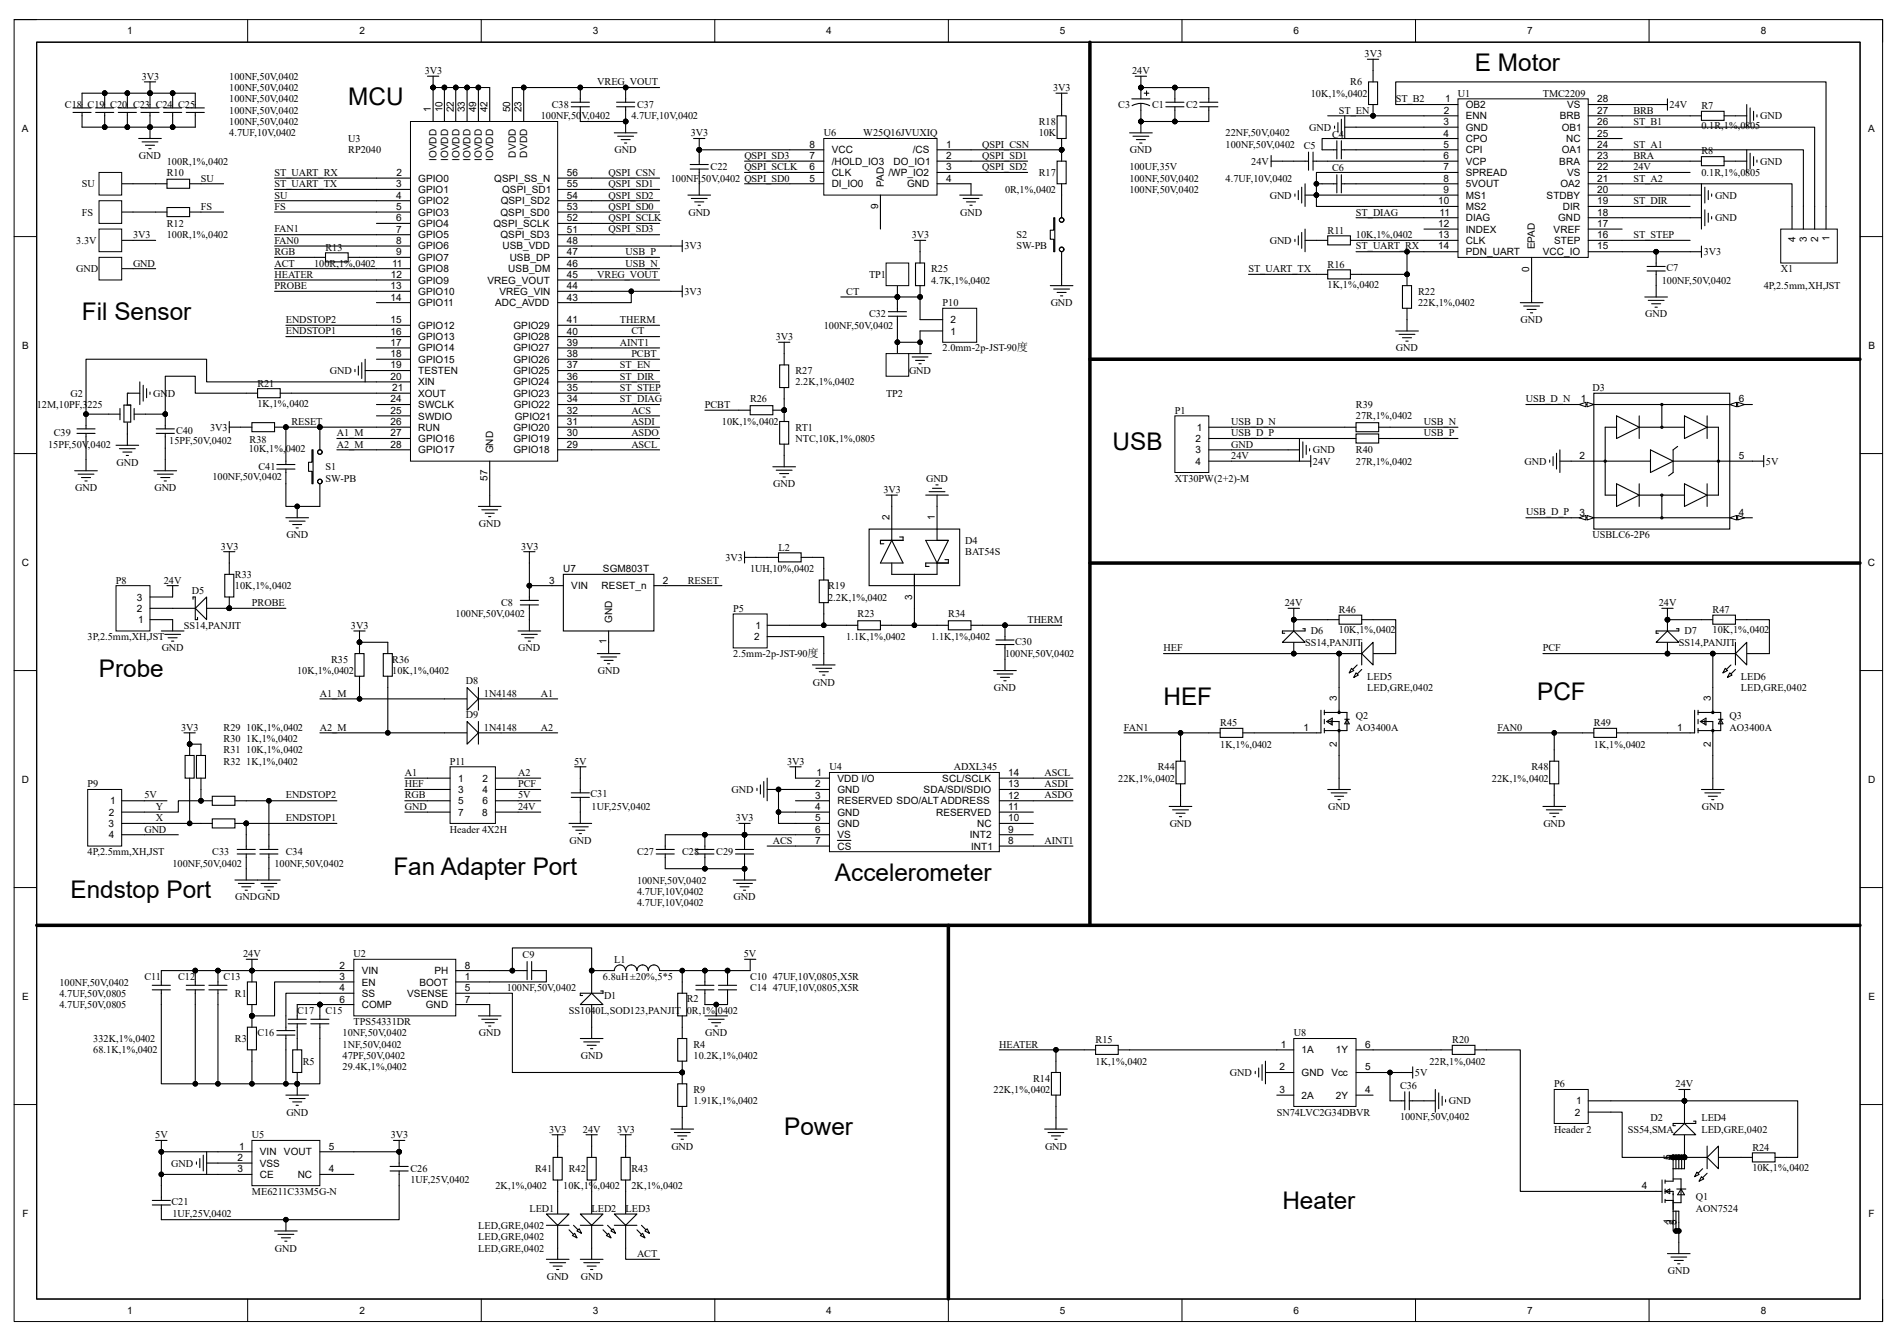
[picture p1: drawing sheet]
<svg xmlns="http://www.w3.org/2000/svg" width="297mm" height="210mm" viewBox="0 0 297 210" stroke-linecap="round" stroke-linejoin="round" font-family="sans-serif">
<defs><g id="words">
<g font-size="3.8">
<text x="230.9" y="11.1">E Motor</text>
<text x="54.5" y="16.5">MCU</text>
<text x="12.8" y="50.2">Fil Sensor</text>
<text x="174.2" y="70.5">USB</text>
<text x="15.5" y="106">Probe</text>
<text x="182.2" y="110.4">HEF</text>
<text x="240.7" y="109.6">PCF</text>
<text x="61.6" y="137">Fan Adapter Port</text>
<text x="130.7" y="137.9">Accelerometer</text>
<text x="11" y="140.6">Endstop Port</text>
<text x="122.8" y="177.8">Power</text>
<text x="200.8" y="189.3">Heater</text>
</g>
<g font-size="1.6">
<text x="19.9" y="5.4">1</text>
<text x="56.3" y="5.4">2</text>
<text x="92.8" y="5.4">3</text>
<text x="129.4" y="5.4">4</text>
<text x="165.9" y="5.4">5</text>
<text x="202.5" y="5.4">6</text>
<text x="239.1" y="5.4">7</text>
<text x="275.7" y="5.4">8</text>
<text x="66.5" y="11.6">3V3</text>
<text x="177.2" y="11.6">24V</text>
<text x="213.7" y="8.9">3V3</text>
<text x="10.2" y="16.9">C18 C19 C20 C23 C24 C25</text>
<text x="22.2" y="12.5">3V3</text>
<text x="35.9" y="12.5">100NF,50V,0402</text>
<text x="35.9" y="14.3">100NF,50V,0402</text>
<text x="35.9" y="16">100NF,50V,0402</text>
<text x="35.9" y="17.8">100NF,50V,0402</text>
<text x="67.5" y="17.6" transform="rotate(-90 67.5 17.6)">1</text>
<text x="69.3" y="17.6" transform="rotate(-90 69.3 17.6)">10</text>
<text x="71" y="17.6" transform="rotate(-90 71 17.6)">22</text>
<text x="72.8" y="17.6" transform="rotate(-90 72.8 17.6)">33</text>
<text x="74.5" y="17.6" transform="rotate(-90 74.5 17.6)">49</text>
<text x="76.3" y="17.6" transform="rotate(-90 76.3 17.6)">42</text>
<text x="79.9" y="17.6" transform="rotate(-90 79.9 17.6)">50</text>
<text x="81.7" y="17.6" transform="rotate(-90 81.7 17.6)">23</text>
<text x="86.4" y="16.9">C38</text>
<text x="93.5" y="13.4">VREG_VOUT</text>
<text x="99.7" y="16.9">C37</text>
<text x="164.9" y="14.3">3V3</text>
<text x="175.1" y="16.9">C3</text>
<text x="180.4" y="16.9">C1</text>
<text x="185.7" y="16.9">C2</text>
<text x="205.2" y="15.2">10K,1%,0402</text>
<text x="209.6" y="17.8">ST_EN</text>
<text x="211.4" y="13.4">R6</text>
<text x="218.5" y="16">ST_B2</text>
<text x="226.1" y="17.8">2</text>
<text x="226.3" y="16">1</text>
<text x="228.3" y="15.2">U1</text>
<text x="229.5" y="16.9">OB2</text>
<text x="241.5" y="15.2">TMC2209</text>
<text x="245.4" y="16.9">VS</text>
<text x="250.1" y="17.8">27</text>
<text x="250.1" y="16">28</text>
<text x="255.7" y="17.8">BRB</text>
<text x="261.4" y="16.9">24V</text>
<text x="266.4" y="17.1">R7</text>
<text x="3.4" y="20.6">A</text>
<text x="35.9" y="21.3">4.7UF,10V,0402</text>
<text x="35.9" y="19.6">100NF,50V,0402</text>
<text x="54.5" y="22.2">U3</text>
<text x="84.7" y="18.7">100NF,50V,0402</text>
<text x="98.8" y="18.7">4.7UF,10V,0402</text>
<text x="108.2" y="21.3">3V3</text>
<text x="126.7" y="23.1">8</text>
<text x="129" y="21.3">U6</text>
<text x="135.2" y="21.3">W25Q16JVUXIQ</text>
<text x="148.1" y="23.1">1</text>
<text x="153.8" y="23.1">QSPI_CSN</text>
<text x="162.6" y="19.6">R18</text>
<text x="162.6" y="21.3">10K</text>
<text x="191.9" y="21.3">22NF,50V,0402</text>
<text x="191.9" y="23.1">100NF,50V,0402</text>
<text x="204.1" y="23.3">C5</text>
<text x="205" y="20.4">GND</text>
<text x="208.6" y="21.5">C4</text>
<text x="226" y="19.6">3</text>
<text x="226" y="21.4">4</text>
<text x="226" y="23.1">5</text>
<text x="229.5" y="18.7">ENN</text>
<text x="229.5" y="20.5">GND</text>
<text x="229.5" y="22.3">CPO</text>
<text x="244.2" y="18.7">BRB</text>
<text x="244.5" y="20.5">OB1</text>
<text x="245.2" y="22.3">NC</text>
<text x="250.1" y="23.1">24</text>
<text x="250.1" y="21.4">25</text>
<text x="250.1" y="19.6">26</text>
<text x="255.7" y="19.6">ST_B1</text>
<text x="255.7" y="23.1">ST_A1</text>
<text x="266.4" y="20.3">0.1R,1%,0805</text>
<text x="275.6" y="18.7">GND</text>
<text x="292.5" y="20.6">A</text>
<text x="12.8" y="29.3">SU</text>
<text x="21.8" y="24.9">GND</text>
<text x="26.1" y="27.6">R10</text>
<text x="26.1" y="25.8">100R,1%,0402</text>
<text x="31.5" y="28.4">SU</text>
<text x="43" y="27.6">ST_UART_RX</text>
<text x="43" y="29.3">ST_UART_TX</text>
<text x="54.5" y="24">RP2040</text>
<text x="62" y="29.3">3</text>
<text x="62.1" y="27.6">2</text>
<text x="65.5" y="28.4">GPIO0</text>
<text x="68.4" y="25.2" transform="rotate(-90 68.4 25.2)">IOVDD</text>
<text x="70.1" y="25.2" transform="rotate(-90 70.1 25.2)">IOVDD</text>
<text x="71.9" y="25.2" transform="rotate(-90 71.9 25.2)">IOVDD</text>
<text x="73.7" y="25.2" transform="rotate(-90 73.7 25.2)">IOVDD</text>
<text x="75.4" y="25.2" transform="rotate(-90 75.4 25.2)">IOVDD</text>
<text x="77.2" y="25.2" transform="rotate(-90 77.2 25.2)">IOVDD</text>
<text x="77.4" y="28.4">QSPI_SS_N</text>
<text x="80.8" y="24.7" transform="rotate(-90 80.8 24.7)">DVDD</text>
<text x="82.5" y="24.7" transform="rotate(-90 82.5 24.7)">DVDD</text>
<text x="88.7" y="29.3">55</text>
<text x="88.7" y="27.6">56</text>
<text x="95.3" y="27.6">QSPI_CSN</text>
<text x="95.3" y="29.3">QSPI_SD1</text>
<text x="96.2" y="24">GND</text>
<text x="105" y="28.4">100NF,50V,0402 QSPI_SD0</text>
<text x="111.3" y="26.7">C22</text>
<text x="116.5" y="24.9">QSPI_SD3</text>
<text x="116.5" y="26.7">QSPI_SCLK</text>
<text x="126.7" y="28.4">5</text>
<text x="126.7" y="26.7">6</text>
<text x="126.7" y="24.9">7</text>
<text x="130.2" y="29.3">DI_IO0</text>
<text x="130.2" y="27.6">CLK</text>
<text x="130.2" y="25.8">/HOLD_IO3</text>
<text x="130.2" y="24">VCC</text>
<text x="138.4" y="29.3" transform="rotate(-90 138.4 29.3)">PAD</text>
<text x="139.1" y="27.6">/WP_IO2</text>
<text x="139.9" y="25.8">DO_IO1</text>
<text x="142" y="29.3">GND</text>
<text x="142.9" y="24">/CS</text>
<text x="148.1" y="24.9">2</text>
<text x="148.1" y="26.7">3</text>
<text x="148.1" y="28.4">4</text>
<text x="153.8" y="24.9">QSPI_SD1</text>
<text x="153.8" y="26.7">QSPI_SD2</text>
<text x="162.6" y="27.6">R17</text>
<text x="176.8" y="28.4">100NF,50V,0402</text>
<text x="176.8" y="26.7">100UF,35V</text>
<text x="176.9" y="24">GND</text>
<text x="191.9" y="28.4">4.7UF,10V,0402</text>
<text x="195.9" y="25.8">24V</text>
<text x="208.6" y="26.8">C6</text>
<text x="226" y="24.9">6</text>
<text x="226" y="26.7">7</text>
<text x="226" y="28.4">8</text>
<text x="229.5" y="24">CPI</text>
<text x="229.5" y="25.8">VCP</text>
<text x="229.5" y="27.6">SPREAD</text>
<text x="229.5" y="29.3">5VOUT</text>
<text x="244.1" y="25.8">BRA</text>
<text x="244.3" y="29.3">OA2</text>
<text x="244.5" y="24">OA1</text>
<text x="245.4" y="27.6">VS</text>
<text x="250.1" y="28.4">21</text>
<text x="250.1" y="26.7">22</text>
<text x="250.1" y="24.9">23</text>
<text x="255.7" y="28.4">ST_A2</text>
<text x="255.7" y="26.7">24V</text>
<text x="255.7" y="24.9">BRA</text>
<text x="266.4" y="24.2">R8</text>
<text x="266.4" y="27.6">0.1R,1%,0805</text>
<text x="275.6" y="25.8">GND</text>
<text x="12.8" y="33.8">FS</text>
<text x="26.1" y="35.5">R12</text>
<text x="31.5" y="32.9">FS</text>
<text x="43" y="31.1">SU</text>
<text x="43" y="32.9">FS</text>
<text x="62" y="31.1">4</text>
<text x="62" y="32.9">5</text>
<text x="62" y="34.7">6</text>
<text x="65.5" y="30.2">GPIO1</text>
<text x="65.5" y="32">GPIO2</text>
<text x="65.5" y="33.8">GPIO3</text>
<text x="65.5" y="35.6">GPIO4</text>
<text x="77.3" y="35.6">QSPI_SCLK</text>
<text x="78.4" y="33.8">QSPI_SD0</text>
<text x="78.4" y="32">QSPI_SD2</text>
<text x="78.6" y="30.2">QSPI_SD1</text>
<text x="88.7" y="34.7">52</text>
<text x="88.7" y="32.9">53</text>
<text x="88.7" y="31.1">54</text>
<text x="95.3" y="31.1">QSPI_SD2</text>
<text x="95.3" y="32.9">QSPI_SD0</text>
<text x="95.3" y="34.6">QSPI_SCLK</text>
<text x="107.8" y="33.8">GND</text>
<text x="137.5" y="32.8" transform="rotate(-90 137.5 32.8)">9</text>
<text x="150.3" y="33.8">GND</text>
<text x="157.4" y="30.2">0R,1%,0402</text>
<text x="176.8" y="30.2">100NF,50V,0402</text>
<text x="198.8" y="31.1">GND</text>
<text x="212.3" y="33.8">ST_DIAG</text>
<text x="225.2" y="32">10</text>
<text x="225.2" y="35.6">12</text>
<text x="225.4" y="33.8">11</text>
<text x="226" y="30.2">9</text>
<text x="229.5" y="31.1">MS1</text>
<text x="229.5" y="32.9">MS2</text>
<text x="229.5" y="34.7">DIAG</text>
<text x="242.1" y="31.1">STDBY</text>
<text x="244" y="34.7">GND</text>
<text x="244.7" y="32.9">DIR</text>
<text x="250.1" y="35.6">17</text>
<text x="250.1" y="33.8">18</text>
<text x="250.1" y="32">19</text>
<text x="250.1" y="30.2">20</text>
<text x="255.7" y="32">ST_DIR</text>
<text x="268.5" y="31.1">GND</text>
<text x="268.5" y="34.6">GND</text>
<text x="11.9" y="38.2">3.3V</text>
<text x="20.8" y="37.3">3V3</text>
<text x="20.8" y="41.7">GND</text>
<text x="26.1" y="37.3">100R,1%,0402</text>
<text x="43" y="40">RGB</text>
<text x="43" y="38.2">FAN0</text>
<text x="43" y="36.4">FAN1</text>
<text x="43" y="41.7">ACT</text>
<text x="49.2" y="41.7">100R,1%,0402</text>
<text x="51" y="39.2">R13</text>
<text x="61.4" y="41.7">11</text>
<text x="62" y="36.4">7</text>
<text x="62" y="38.2">8</text>
<text x="62" y="40">9</text>
<text x="65.5" y="37.3">GPIO5</text>
<text x="65.5" y="39.1">GPIO6</text>
<text x="65.5" y="40.9">GPIO7</text>
<text x="78.4" y="37.3">QSPI_SD3</text>
<text x="78.7" y="39.1">USB_VDD</text>
<text x="79.8" y="40.9">USB_DP</text>
<text x="88.7" y="41.7">46</text>
<text x="88.7" y="40">47</text>
<text x="88.7" y="38.2">48</text>
<text x="88.7" y="36.4">51</text>
<text x="95.3" y="36.4">QSPI_SD3</text>
<text x="98" y="41.7">USB_N</text>
<text x="98" y="40">USB_P</text>
<text x="107.1" y="39.1">3V3</text>
<text x="142.7" y="37.3">3V3</text>
<text x="159.1" y="37.3">S2</text>
<text x="159.1" y="39.1">SW-PB</text>
<text x="198.8" y="38.2">GND</text>
<text x="207.9" y="36.6">R11</text>
<text x="207.9" y="41.9">R16</text>
<text x="212.3" y="37.3">10K,1%,0402</text>
<text x="212.3" y="39.1">ST_UART_RX</text>
<text x="225.2" y="37.3">13</text>
<text x="225.2" y="39.1">14</text>
<text x="229.5" y="38.2">CLK</text>
<text x="229.5" y="40">PDN_UART</text>
<text x="229.5" y="36.4">INDEX</text>
<text x="240.3" y="39.1" transform="rotate(-90 240.3 39.1)">EPAD</text>
<text x="241.6" y="40">VCC_IO</text>
<text x="243.2" y="36.4">VREF</text>
<text x="243.3" y="38.2">STEP</text>
<text x="250.1" y="39.1">15</text>
<text x="250.1" y="37.3">16</text>
<text x="255.7" y="37.3">ST_STEP</text>
<text x="266.7" y="40">3V3</text>
<text x="281.1" y="37.9" transform="rotate(-90 281.1 37.9)">4</text>
<text x="282.9" y="37.9" transform="rotate(-90 282.9 37.9)">3</text>
<text x="284.6" y="37.9" transform="rotate(-90 284.6 37.9)">2</text>
<text x="286.4" y="37.7" transform="rotate(-90 286.4 37.7)">1</text>
<text x="11.9" y="42.6">GND</text>
<text x="43" y="43.5">HEATER</text>
<text x="43" y="45.3">PROBE</text>
<text x="61.1" y="45.3">13</text>
<text x="61.1" y="47.1">14</text>
<text x="61.2" y="43.5">12</text>
<text x="65.5" y="42.6">GPIO8</text>
<text x="65.5" y="44.4">GPIO9</text>
<text x="65.5" y="46.2">GPIO10</text>
<text x="65.5" y="48">GPIO11</text>
<text x="76.3" y="44.4">VREG_VOUT</text>
<text x="77.5" y="48">ADC_AVDD</text>
<text x="78.2" y="46.2">VREG_VIN</text>
<text x="79.6" y="42.6">USB_DM</text>
<text x="88.7" y="47.1">43</text>
<text x="88.7" y="45.3">44</text>
<text x="88.7" y="43.5">45</text>
<text x="93.5" y="43.5">VREG_VOUT</text>
<text x="107.1" y="46.2">3V3</text>
<text x="132.5" y="46.2">CT</text>
<text x="136.1" y="43.5">TP1</text>
<text x="145.8" y="42.6">R25</text>
<text x="145.8" y="44.4">4.7K,1%,0402</text>
<text x="147.6" y="48">P10</text>
<text x="164.5" y="48">GND</text>
<text x="195.5" y="42.6">ST_UART_TX</text>
<text x="207.9" y="45.1">1K,1%,0402</text>
<text x="222" y="46.2">R22</text>
<text x="222" y="48">22K,1%,0402</text>
<text x="239.4" y="42.5" transform="rotate(-90 239.4 42.5)">0</text>
<text x="260.2" y="44.4">100NF,50V,0402</text>
<text x="260.9" y="42.5">C7</text>
<text x="276.1" y="45.3">4P,2.5mm,XH,JST</text>
<text x="278.8" y="42.6">X1</text>
<text x="44.7" y="52.4">ENDSTOP1</text>
<text x="44.7" y="50.6">ENDSTOP2</text>
<text x="61.1" y="50.6">15</text>
<text x="61.1" y="52.4">16</text>
<text x="65.5" y="51.5">GPIO12</text>
<text x="65.5" y="53.3">GPIO13</text>
<text x="80.4" y="53.3">GPIO28</text>
<text x="80.4" y="51.5">GPIO29</text>
<text x="88.7" y="52.4">40</text>
<text x="88.7" y="50.6">41</text>
<text x="97.1" y="50.6">THERM</text>
<text x="98.8" y="52.4">CT</text>
<text x="121.5" y="53.3">3V3</text>
<text x="129" y="51.5">100NF,50V,0402</text>
<text x="136.1" y="49.7">C32</text>
<text x="148.8" y="52.4">1</text>
<text x="148.8" y="50.6">2</text>
<text x="238.1" y="50.6">GND</text>
<text x="257.6" y="49.7">GND</text>
<text x="3.5" y="54.6">B</text>
<text x="51.6" y="58.6">GND</text>
<text x="61.1" y="54.1">17</text>
<text x="61.1" y="55.9">18</text>
<text x="61.1" y="57.7">19</text>
<text x="61.1" y="59.5">20</text>
<text x="65.5" y="55">GPIO14</text>
<text x="65.5" y="56.8">GPIO15</text>
<text x="65.5" y="58.6">TESTEN</text>
<text x="80.4" y="58.6">GPIO25</text>
<text x="80.4" y="56.8">GPIO26</text>
<text x="80.4" y="55">GPIO27</text>
<text x="88.7" y="59.5">36</text>
<text x="88.7" y="57.7">37</text>
<text x="88.7" y="55.9">38</text>
<text x="88.7" y="54.1">39</text>
<text x="97.1" y="54.1">AINT1</text>
<text x="97.1" y="57.7">ST_EN</text>
<text x="97.1" y="59.5">ST_DIR</text>
<text x="98.8" y="55.9">PCBT</text>
<text x="124.5" y="58.6">R27</text>
<text x="142.3" y="58.6">GND</text>
<text x="147.6" y="55">2.0mm-2p-JST-90度</text>
<text x="218.6" y="55">GND</text>
<text x="292.5" y="54.6">B</text>
<text x="5.8" y="63.9">12M,10PF,3225</text>
<text x="11" y="62.1">G2</text>
<text x="24" y="62.1">GND</text>
<text x="40.3" y="60.5">R21</text>
<text x="40.3" y="63.7">1K,1%,0402</text>
<text x="61.1" y="63">24</text>
<text x="61.1" y="64.8">25</text>
<text x="61.4" y="61.3">21</text>
<text x="65.5" y="60.4">XIN</text>
<text x="65.5" y="62.1">XOUT</text>
<text x="65.5" y="63.9">SWCLK</text>
<text x="65.5" y="65.7">SWDIO</text>
<text x="80.4" y="62.1">GPIO23</text>
<text x="80.4" y="60.4">GPIO24</text>
<text x="80.4" y="63.9">GPIO22</text>
<text x="80.6" y="65.7">GPIO21</text>
<text x="88.7" y="64.8">32</text>
<text x="88.7" y="63">34</text>
<text x="88.7" y="61.3">35</text>
<text x="97.1" y="63">ST_DIAG</text>
<text x="97.1" y="61.3">ST_STEP</text>
<text x="98.8" y="64.8">ACS</text>
<text x="110.4" y="63.9">PCBT</text>
<text x="117.4" y="63">R26</text>
<text x="124.5" y="60.4">2.2K,1%,0402</text>
<text x="138.7" y="62.1">TP2</text>
<text x="183.9" y="64.8">P1</text>
<text x="212.3" y="63.9">R39</text>
<text x="212.3" y="65.7">27R,1%,0402</text>
<text x="238.9" y="63">USB_D_N</text>
<text x="247.5" y="63">1</text>
<text x="249.3" y="61.3">D3</text>
<text x="272.2" y="63">6</text>
<text x="7.5" y="70.1">15PF,50V,0402</text>
<text x="8.4" y="68.3">C39</text>
<text x="26.5" y="69.6">15PF,50V,0402</text>
<text x="27.6" y="68">C40</text>
<text x="32.9" y="67.4">3V3</text>
<text x="38.9" y="70.8">10K,1%,0402</text>
<text x="39.1" y="69.4">R38</text>
<text x="45.6" y="66.5">RESET</text>
<text x="52.7" y="68.3">A1_M</text>
<text x="52.7" y="70.1">A2_M</text>
<text x="61.1" y="66.6">26</text>
<text x="61.1" y="68.3">27</text>
<text x="61.1" y="70.1">28</text>
<text x="65.5" y="67.5">RUN</text>
<text x="65.5" y="69.2">GPIO16</text>
<text x="65.5" y="71">GPIO17</text>
<text x="77.2" y="71" transform="rotate(-90 77.2 71)">GND</text>
<text x="80.4" y="71">GPIO18</text>
<text x="80.4" y="69.2">GPIO19</text>
<text x="80.4" y="67.5">GPIO20</text>
<text x="88.7" y="70.1">29</text>
<text x="88.7" y="68.3">30</text>
<text x="88.7" y="66.6">31</text>
<text x="98.8" y="70.1">ASCL</text>
<text x="98.8" y="66.5">ASDI</text>
<text x="98.8" y="68.3">ASDO</text>
<text x="113" y="66.5">10K,1%,0402</text>
<text x="124.5" y="67.4">RT1</text>
<text x="124.5" y="69.2">NTC,10K,1%,0805</text>
<text x="187.2" y="69.2">2</text>
<text x="187.2" y="71">3</text>
<text x="187.4" y="67.5">1</text>
<text x="192.8" y="66.5">USB_D_N</text>
<text x="192.8" y="68.3">USB_D_P</text>
<text x="192.8" y="71.9">24V</text>
<text x="192.8" y="70.1">GND</text>
<text x="205.6" y="71">GND</text>
<text x="212.3" y="71">R40</text>
<text x="222.9" y="66.5">USB_N</text>
<text x="222.9" y="68.3">USB_P</text>
<text x="247.3" y="71.9">2</text>
<text x="272.2" y="71.9">5</text>
<text x="11.8" y="76.9">GND</text>
<text x="18.2" y="72.9">GND</text>
<text x="24.2" y="76.9">GND</text>
<text x="33.3" y="75.2">100NF,50V,0402</text>
<text x="40.5" y="73.5">C41</text>
<text x="51" y="73.7">S1</text>
<text x="51" y="75.4">SW-PB</text>
<text x="76.3" y="75.3" transform="rotate(-90 76.3 75.3)">57</text>
<text x="121.1" y="76.3">GND</text>
<text x="138.3" y="77.2">3V3</text>
<text x="145" y="75.4">GND</text>
<text x="183.9" y="75.4">XT30PW(2+2)-M</text>
<text x="187.2" y="72.8">4</text>
<text x="205.6" y="72.8">24V</text>
<text x="212.3" y="72.8">27R,1%,0402</text>
<text x="238.7" y="72.8">GND</text>
<text x="276.5" y="72.8">5V</text>
<text x="75" y="82.5">GND</text>
<text x="139.3" y="81.5" transform="rotate(-90 139.3 81.5)">2</text>
<text x="146.4" y="81.5" transform="rotate(-90 146.4 81.5)">1</text>
<text x="239" y="80.7">USB_D_P</text>
<text x="247.3" y="80.8">3</text>
<text x="272.2" y="80.8">4</text>
<text x="3.4" y="88.6">C</text>
<text x="34.6" y="86.1">3V3</text>
<text x="44.8" y="84.3">GND</text>
<text x="81.6" y="86.1">3V3</text>
<text x="88.2" y="89.6">U7</text>
<text x="94.4" y="89.6">SGM803T</text>
<text x="113.6" y="87.8">3V3</text>
<text x="117.4" y="89.6">1UH,10%,0402</text>
<text x="121.9" y="86.2">L2</text>
<text x="151.1" y="85.2">D4</text>
<text x="151.1" y="87">BAT54S</text>
<text x="249.3" y="84.3">USBLC6-2P6</text>
<text x="292.4" y="88.6">C</text>
<text x="18.2" y="91.4">P8</text>
<text x="21.4" y="95.8">2</text>
<text x="21.4" y="94.1">3</text>
<text x="25.7" y="91.4">24V</text>
<text x="30.1" y="93">D5</text>
<text x="36.8" y="90.5">R33</text>
<text x="36.8" y="92.3">10K,1%,0402</text>
<text x="39.5" y="94.9">PROBE</text>
<text x="78.4" y="94.9">C8</text>
<text x="86" y="91.4">3</text>
<text x="89.5" y="92.3">VIN</text>
<text x="94.2" y="92.3">RESET_n</text>
<text x="103.8" y="91.4">2</text>
<text x="107.7" y="91.4">RESET</text>
<text x="114.8" y="95.8">P5</text>
<text x="129.7" y="92.3">R19</text>
<text x="129.7" y="94.1">2.2K,1%,0402</text>
<text x="142.8" y="93.9" transform="rotate(-90 142.8 93.9)">3</text>
<text x="201.2" y="94.9">24V</text>
<text x="259.7" y="94.9">24V</text>
<text x="13.7" y="100.2">3P,2.5mm,XH,JST</text>
<text x="21.6" y="97.6">1</text>
<text x="28.8" y="98.5">SS14,PANJIT</text>
<text x="54.9" y="98.5">3V3</text>
<text x="71.3" y="96.7">100NF,50V,0402</text>
<text x="95" y="100.8" transform="rotate(-90 95 100.8)">1</text>
<text x="95.8" y="97.6" transform="rotate(-90 95.8 97.6)">GND</text>
<text x="118.1" y="100.2">2</text>
<text x="118.3" y="98.5">1</text>
<text x="132.5" y="100.2">1.1K,1%,0402</text>
<text x="134.3" y="96.7">R23</text>
<text x="145.8" y="100.2">1.1K,1%,0402</text>
<text x="148.5" y="96.7">R34</text>
<text x="158.9" y="101">C30</text>
<text x="160.9" y="97.6">THERM</text>
<text x="204.3" y="101.1">SS14,PANJIT</text>
<text x="205.2" y="99.4">D6</text>
<text x="209.6" y="96">R46</text>
<text x="209.6" y="99.2">10K,1%,0402</text>
<text x="262.8" y="101.1">SS14,PANJIT</text>
<text x="263.7" y="99.4">D7</text>
<text x="268.1" y="96">R47</text>
<text x="268.1" y="99.2">10K,1%,0402</text>
<text x="25.3" y="102">GND</text>
<text x="46.5" y="105.6">10K,1%,0402</text>
<text x="51.9" y="103.8">R35</text>
<text x="61.4" y="103.8">R36</text>
<text x="61.4" y="105.6">10K,1%,0402</text>
<text x="72.9" y="107.1">D8</text>
<text x="81.2" y="102">GND</text>
<text x="93.6" y="105.6">GND</text>
<text x="114.8" y="102.9">2.5mm-2p-JST-90度</text>
<text x="127.3" y="107.4">GND</text>
<text x="157.4" y="102.9">100NF,50V,0402</text>
<text x="182.2" y="102">HEF</text>
<text x="214.1" y="106.5">LED5</text>
<text x="241.6" y="102">PCF</text>
<text x="272.6" y="106.5">LED6</text>
<text x="50.1" y="109.1">A1_M</text>
<text x="72.9" y="112.5">D9</text>
<text x="75.8" y="109.1">1N4148</text>
<text x="84.7" y="109.1">A1</text>
<text x="155.6" y="108.2">GND</text>
<text x="191.1" y="113.7">R45</text>
<text x="209.3" y="109.8" transform="rotate(-90 209.3 109.8)">3</text>
<text x="212.3" y="112.6">Q2</text>
<text x="214.1" y="108.2">LED,GRE,0402</text>
<text x="249.6" y="113.7">R49</text>
<text x="267.8" y="109.8" transform="rotate(-90 267.8 109.8)">3</text>
<text x="270.8" y="112.6">Q3</text>
<text x="272.6" y="108.2">LED,GRE,0402</text>
<text x="28.4" y="114.4">3V3</text>
<text x="35" y="119.8">R32 1K,1%,0402</text>
<text x="35" y="118">R31 10K,1%,0402</text>
<text x="35" y="116.2">R30 1K,1%,0402</text>
<text x="35" y="114.4">R29 10K,1%,0402</text>
<text x="50.1" y="114.4">A2_M</text>
<text x="70.4" y="119.8">P11</text>
<text x="75.8" y="114.4">1N4148</text>
<text x="84.7" y="114.4">A2</text>
<text x="89.9" y="119.8">5V</text>
<text x="123.2" y="119.8">3V3</text>
<text x="176" y="114.4">FAN1</text>
<text x="191.1" y="117.1">1K,1%,0402</text>
<text x="204.1" y="114.4">1</text>
<text x="209.3" y="117" transform="rotate(-90 209.3 117)">2</text>
<text x="212.3" y="114.4">AO3400A</text>
<text x="234.5" y="114.4">FAN0</text>
<text x="249.6" y="117.1">1K,1%,0402</text>
<text x="262.6" y="114.4">1</text>
<text x="267.8" y="117" transform="rotate(-90 267.8 117)">2</text>
<text x="270.8" y="114.4">AO3400A</text>
<text x="3.4" y="122.6">D</text>
<text x="13.7" y="123.3">P9</text>
<text x="17.2" y="126">1</text>
<text x="22.6" y="125.1">5V</text>
<text x="44.7" y="125.1">ENDSTOP2</text>
<text x="63.4" y="125.1">RGB</text>
<text x="63.4" y="123.3">HEF</text>
<text x="63.4" y="121.5">A1</text>
<text x="71.7" y="122.4">1</text>
<text x="71.7" y="124.2">3</text>
<text x="71.7" y="126">5</text>
<text x="75.5" y="122.4">2</text>
<text x="75.5" y="124.2">4</text>
<text x="75.5" y="126">6</text>
<text x="81.1" y="125.1">5V</text>
<text x="81.1" y="123.3">PCF</text>
<text x="81.1" y="121.5">A2</text>
<text x="92.5" y="124.9">C31</text>
<text x="114.6" y="124.2">GND</text>
<text x="127.6" y="123.3">2</text>
<text x="127.6" y="125.1">3</text>
<text x="127.8" y="121.5">1</text>
<text x="129.9" y="120.6">U4</text>
<text x="131.1" y="122.4">VDD I/O</text>
<text x="131.1" y="124.2">GND</text>
<text x="131.1" y="126">RESERVED SDO/ALT ADDRESS</text>
<text x="144.6" y="124.2">SDA/SDI/SDIO</text>
<text x="147.5" y="122.4">SCL/SCLK</text>
<text x="149.4" y="120.6">ADXL345</text>
<text x="157.9" y="125.1">12</text>
<text x="157.9" y="123.3">13</text>
<text x="157.9" y="121.5">14</text>
<text x="163.5" y="125.1">ASDO</text>
<text x="163.5" y="123.3">ASDI</text>
<text x="163.5" y="121.5">ASCL</text>
<text x="175.1" y="122.4">22K,1%,0402</text>
<text x="181.3" y="120.6">R44</text>
<text x="233.6" y="122.4">22K,1%,0402</text>
<text x="239.8" y="120.6">R48</text>
<text x="292.5" y="122.6">D</text>
<text x="17" y="129.5">3</text>
<text x="17" y="127.8">2</text>
<text x="17" y="131.3">4</text>
<text x="22.6" y="130.4">GND</text>
<text x="24.4" y="126.8">Y</text>
<text x="24.4" y="128.6">X</text>
<text x="44.7" y="128.6">ENDSTOP1</text>
<text x="63.4" y="126.8">GND</text>
<text x="70.4" y="130.4">Header 4X2H</text>
<text x="71.7" y="127.8">7</text>
<text x="75.5" y="127.8">8</text>
<text x="81.1" y="126.8">24V</text>
<text x="92.6" y="126.8">1UF,25V,0402</text>
<text x="115.2" y="128.6">3V3</text>
<text x="127.6" y="126.9">4</text>
<text x="127.6" y="128.6">5</text>
<text x="127.6" y="130.4">6</text>
<text x="131.1" y="127.8">GND</text>
<text x="131.1" y="129.5">GND</text>
<text x="131.1" y="131.3">VS</text>
<text x="146.6" y="127.8">RESERVED</text>
<text x="151.8" y="131.3">INT2</text>
<text x="153" y="129.5">NC</text>
<text x="157.9" y="130.4">9</text>
<text x="157.9" y="128.6">10</text>
<text x="157.9" y="126.9">11</text>
<text x="183.1" y="129.5">GND</text>
<text x="207.9" y="126.8">GND</text>
<text x="241.6" y="129.5">GND</text>
<text x="266.4" y="126.8">GND</text>
<text x="13.7" y="133.9">4P,2.5mm,XH,JST</text>
<text x="27" y="135.7">100NF,50V,0402</text>
<text x="33.2" y="133.9">C33</text>
<text x="43" y="135.7">100NF,50V,0402</text>
<text x="44.7" y="133.9">C34</text>
<text x="89.2" y="132.2">GND</text>
<text x="99.7" y="133.9">C27</text>
<text x="106.8" y="133.9">C28</text>
<text x="112.1" y="133.9">C29</text>
<text x="121" y="132.2">ACS</text>
<text x="127.6" y="132.2">7</text>
<text x="131.1" y="133.1">CS</text>
<text x="152.1" y="133.1">INT1</text>
<text x="157.9" y="132.2">8</text>
<text x="163.5" y="132.2">AINT1</text>
<text x="36.8" y="141">GNDGND</text>
<text x="99.7" y="138.4">100NF,50V,0402</text>
<text x="99.7" y="141.9">4.7UF,10V,0402</text>
<text x="99.7" y="140.1">4.7UF,10V,0402</text>
<text x="114.9" y="141">GND</text>
<text x="38.1" y="149.9">24V</text>
<text x="55.4" y="149.9">U2</text>
<text x="116.5" y="149.9">5V</text>
<text x="9.3" y="154.3">100NF,50V,0402</text>
<text x="22.6" y="153.5">C11</text>
<text x="27.9" y="153.5">C12</text>
<text x="35" y="153.5">C13</text>
<text x="53.2" y="151.7">2</text>
<text x="53.2" y="153.5">3</text>
<text x="53.2" y="155.2">4</text>
<text x="56.6" y="152.6">VIN</text>
<text x="56.6" y="154.3">EN</text>
<text x="65.7" y="154.3">BOOT</text>
<text x="68" y="152.6">PH</text>
<text x="72.8" y="153.5">1</text>
<text x="72.8" y="155.2">5</text>
<text x="72.8" y="151.7">8</text>
<text x="79.3" y="155.2">100NF,50V,0402</text>
<text x="81.8" y="150.1">C9</text>
<text x="94.4" y="153.5">6.8uH ±20%,5*5</text>
<text x="96.2" y="150.8">L1</text>
<text x="117.4" y="153.5">C10 47UF,10V,0805,X5R</text>
<text x="117.4" y="155.2">C14 47UF,10V,0805,X5R</text>
<text x="3.5" y="156.5">E</text>
<text x="9.3" y="157.9">4.7UF,50V,0805</text>
<text x="9.3" y="156.1">4.7UF,50V,0805</text>
<text x="36.8" y="156.1">R1</text>
<text x="46.5" y="158.7">C17</text>
<text x="51" y="158.7">C15</text>
<text x="53.2" y="157">6</text>
<text x="55.4" y="160.5">TPS54331DR</text>
<text x="56.6" y="156.1">SS</text>
<text x="56.6" y="157.9">COMP</text>
<text x="63.8" y="156.1">VSENSE</text>
<text x="66.7" y="157.9">GND</text>
<text x="72.8" y="157">7</text>
<text x="89.1" y="158.7">SS1040L,SOD123,PANJIT 0R,1%,0402</text>
<text x="94.6" y="156.5">D1</text>
<text x="107.5" y="157">R2</text>
<text x="292.5" y="156.5">E</text>
<text x="14.6" y="163.2">332K,1%,0402</text>
<text x="14.6" y="165">68.1K,1%,0402</text>
<text x="36.8" y="163.2">R3</text>
<text x="40.3" y="162.3">C16</text>
<text x="47.4" y="166.8">R5</text>
<text x="53.6" y="165.9">47PF,50V,0402</text>
<text x="53.6" y="164.1">1NF,50V,0402</text>
<text x="53.6" y="167.6">29.4K,1%,0402</text>
<text x="53.6" y="162.3">10NF,50V,0402</text>
<text x="75" y="162.3">GND</text>
<text x="90.9" y="165.9">GND</text>
<text x="108.6" y="164.1">R4</text>
<text x="108.6" y="165.9">10.2K,1%,0402</text>
<text x="110.4" y="162.3">GND</text>
<text x="156.5" y="164.1">HEATER</text>
<text x="171.5" y="163.4">R15</text>
<text x="171.5" y="166.8">1K,1%,0402</text>
<text x="200.3" y="167.6">2</text>
<text x="200.5" y="164.1">1</text>
<text x="202.6" y="162.3">U8</text>
<text x="203.8" y="165">1A</text>
<text x="209.1" y="165">1Y</text>
<text x="213.7" y="167.6">5</text>
<text x="213.7" y="164.1">6</text>
<text x="223.8" y="166.8">22R,1%,0402</text>
<text x="227.4" y="163.4">R20</text>
<text x="108.6" y="171.2">R9</text>
<text x="108.6" y="172.9">1.91K,1%,0402</text>
<text x="155.6" y="171.2">22K,1%,0402</text>
<text x="161.8" y="169.4">R14</text>
<text x="192.6" y="168.5">GND</text>
<text x="200.3" y="171.2">3</text>
<text x="203.8" y="168.5">GND</text>
<text x="203.8" y="172.1">2A</text>
<text x="208.4" y="168.5">Vcc</text>
<text x="209.1" y="172.1">2Y</text>
<text x="213.7" y="171.2">4</text>
<text x="219.2" y="170.5">C36</text>
<text x="221.5" y="168.5">5V</text>
<text x="226.9" y="172.9">GND</text>
<text x="243.3" y="170.3">P6</text>
<text x="246.8" y="173">1</text>
<text x="262.3" y="170.3">24V</text>
<text x="24.3" y="178.3">5V</text>
<text x="39.5" y="178.3">U5</text>
<text x="44.8" y="174.7">GND</text>
<text x="61.2" y="178.3">3V3</text>
<text x="86" y="177.4">3V3</text>
<text x="91.3" y="177.4">24V</text>
<text x="96.6" y="177.4">3V3</text>
<text x="199.9" y="174.7">SN74LVC2G34DBVR</text>
<text x="219.2" y="175.4">100NF,50V,0402</text>
<text x="243.3" y="177.4">Header 2</text>
<text x="246.6" y="174.7">2</text>
<text x="254.8" y="177.4">SS54,SMA</text>
<text x="258.4" y="175.6">D2</text>
<text x="266.4" y="175.6">LED4</text>
<text x="266.4" y="177.4">LED,GRE,0402</text>
<text x="26.8" y="182.7">GND</text>
<text x="37.2" y="181.8">2</text>
<text x="37.2" y="183.6">3</text>
<text x="37.4" y="180">1</text>
<text x="40.7" y="180.9">VIN</text>
<text x="40.7" y="182.7">VSS</text>
<text x="40.7" y="184.5">CE</text>
<text x="44.4" y="180.9">VOUT</text>
<text x="46.6" y="184.5">NC</text>
<text x="51.5" y="183.6">4</text>
<text x="51.5" y="180">5</text>
<text x="64.3" y="183.6">C26</text>
<text x="64.3" y="185.3">1UF,25V,0402</text>
<text x="83.8" y="183.6">R41</text>
<text x="89.1" y="183.6">R42</text>
<text x="98.8" y="183.6">R43</text>
<text x="105.1" y="180">GND</text>
<text x="163.6" y="180">GND</text>
<text x="261.6" y="181.6" transform="rotate(-90 261.6 181.6)">5</text>
<text x="262" y="181.6" transform="rotate(-90 262 181.6)">6</text>
<text x="262.5" y="181.6" transform="rotate(-90 262.5 181.6)">7</text>
<text x="262.9" y="181.6" transform="rotate(-90 262.9 181.6)">8</text>
<text x="263.4" y="181.6" transform="rotate(-90 263.4 181.6)">0</text>
<text x="274.4" y="180.2">R24</text>
<text x="274.4" y="183.4">10K,1%,0402</text>
<text x="3.5" y="190.5">F</text>
<text x="26.8" y="188.7">C21</text>
<text x="27" y="190.7">1UF,25V,0402</text>
<text x="39.5" y="187.1">ME6211C33M5G-N</text>
<text x="77.6" y="186.2">2K,1%,0402</text>
<text x="82.9" y="189.8">LED1</text>
<text x="88.2" y="186.2">10K,1%,0402</text>
<text x="92.6" y="189.8">LED2</text>
<text x="98" y="189.8">LED3</text>
<text x="98.8" y="186.2">2K,1%,0402</text>
<text x="257" y="186.3">4</text>
<text x="261.6" y="191.7" transform="rotate(-90 261.6 191.7)">1</text>
<text x="262" y="191.9" transform="rotate(-90 262 191.9)">2</text>
<text x="262.5" y="191.9" transform="rotate(-90 262.5 191.9)">3</text>
<text x="265.5" y="188">Q1</text>
<text x="265.5" y="189.8">AON7524</text>
<text x="292.6" y="190.5">F</text>
<text x="43.1" y="196">GND</text>
<text x="74.9" y="196">LED,GRE,0402</text>
<text x="74.9" y="194.2">LED,GRE,0402</text>
<text x="74.9" y="192.4">LED,GRE,0402</text>
<text x="99.7" y="196.9">ACT</text>
<text x="85.6" y="200.4">GND</text>
<text x="90.9" y="200.4">GND</text>
<text x="261.2" y="199.6">GND</text>
<text x="19.9" y="205.8">1</text>
<text x="56.3" y="205.8">2</text>
<text x="92.8" y="205.8">3</text>
<text x="129.4" y="205.8">4</text>
<text x="165.9" y="205.8">5</text>
<text x="202.5" y="205.8">6</text>
<text x="239.1" y="205.8">7</text>
<text x="275.7" y="205.8">8</text>
</g>
</g></defs>
<g fill="none" stroke="#000" stroke-width=".16">
<path d="M2.2 3.1h3.5M2.2 3.1h292.6v203.9h-292.6zM5.7 6.6h285.6v196.9h-285.6zM38.8 3.1v3.5M75.3 3.1v3.5M111.9 3.1v3.5M148.5 3.1v3.5M185.1 3.1v3.5M221.6 3.1v3.5M258.2 3.1v3.5M291.3 3.1h3.5v3.5M2.2 37.1h3.5"/>
<path d="M291.3 37.1h3.5M2.2 71h3.5M291.3 71h3.5M2.2 105h3.5M291.3 105h3.5M2.2 139h3.5M291.3 139h3.5M2.2 173h3.5M291.3 173h3.5M38.8 203.5v3.5M75.4 203.5v3.5M111.9 203.5v3.5"/>
<path d="M148.5 203.5v3.5M185.1 203.5v3.5M221.6 203.5v3.5M258.2 203.5v3.5M294.8 203.5v3.5"/>
</g>
<path d="M228.3 15.5h20.4v24.8h-20.4z" fill-rule="evenodd" fill="#fff"/>
<g fill="none" stroke="#000" stroke-width=".16">
<path d="M228.3 15.5h20.4v24.8h-20.4z"/>
<circle cx="178.6" cy="13.7" r=".36"/>
<circle cx="178.6" cy="19" r=".36"/>
<circle cx="183.9" cy="19" r=".36"/>
<circle cx="183.9" cy="13.7" r=".36"/>
<circle cx="215" cy="18.1" r=".36"/>
<circle cx="206.1" cy="30.5" r=".36"/>
<circle cx="259.3" cy="39.4" r=".36"/>
</g>
<g fill="none" stroke="#000" stroke-width=".17">
<path d="M177.2 15.5h2.8M177.7 11.9h1.8M178.6 16.2l.7 .1 .7 .3M178.6 16.2l-.7 .1-.7 .3M178.6 11.9v3.6M178.6 16.2v4.6M179.2 14.6h.7M179.5 14.2v.8M182.5 16h2.9M182.5 16.7h2.9M183.9 13.7v2.3M183.9 16.7v2.3"/>
<path d="M187.8 16h2.9M187.8 16.7h2.9M189.3 13.7v2.3M189.3 16.7v2.3M208.9 19.7v.4M209.5 19.2v1.4M210 18.7v2.5M210.5 19.9h1.8M210.5 18.1v3.6M214.1 9.3h1.8M214.3 12.8h1.4v3.6h-1.4zM215 9.3v3.5"/>
<path d="M215 16.4v1.7M222.9 16.4h5.4M222.9 18.1h5.4M222.9 19.9h5.4M248.7 16.4h5.3M248.7 18.1h5.3M248.7 19.9h5.3M264.6 18.1h1.8M266.4 17.4h3.5v1.4h-3.5zM269.9 18.1h3.6M273.5 16.4v3.5M274 16.9v2.5"/>
<path d="M274.6 17.4v1.4M275.1 18v.3M176.9 20.8h3.5M177.4 21.3h2.5M177.9 21.9h1.4M178.4 22.4h.4M202.6 25.2h2.3M202.7 30.4v.3M202.7 37.5v.3M203.3 29.8v1.5M203.3 36.9v1.5M203.8 29.3v2.5"/>
<path d="M203.8 36.4v2.5M204.3 30.6h1.8M204.3 37.6h3.6M204.3 28.8v3.5M204.3 35.9v3.5M204.9 23.8v2.9M205.6 25.2h2.3M205.6 23.8v2.9M207 23.5h2.3M207 28.8h2.3M207.9 36.9h3.5v1.5h-3.5zM209.3 22v2.9"/>
<path d="M209.3 27.4v2.8M210 23.5h2.3M210 28.8h2.3M210 22v2.9M210 27.4v2.8M211.4 37.6h1.8M222.9 21.7h5.4M222.9 23.5h5.4M222.9 25.2h5.4M222.9 27h5.4M222.9 28.8h5.4M222.9 30.6h5.4"/>
<path d="M222.9 32.3h5.4M222.9 34.1h5.4M222.9 37.6h5.4M222.9 39.4h5.4M222.9 35.9h5.4M248.7 21.7h5.3M248.7 23.5h5.3M248.7 25.2h5.3M248.7 27h5.3M248.7 28.8h5.3M248.7 30.6h5.3M248.7 32.3h5.3"/>
<path d="M248.7 34.1h5.3M248.7 37.6h5.3M248.7 39.4h5.3M248.7 35.9h5.3M259.3 39.4v2.3M264.6 25.2h1.8M264.6 30.6h1.8M264.6 34.1h1.8M264.6 39.4h1.8M266.4 24.5h3.5v1.5h-3.5zM266.4 28.8v7.1M266.4 38.5v1.8"/>
<path d="M266.9 29.3v2.5M266.9 32.9v2.4M267.5 29.8v1.5M267.5 33.4v1.4M268 30.4v.3M268 33.9v.4M269.9 25.2h3.6M273.5 23.5v3.5M274 24v2.5M274.6 24.5v1.5M275.1 25.1v.3M206.1 43h1.8"/>
<path d="M207.9 42.3h3.5v1.4h-3.5zM211.4 43h1.8M238 47.4h3.6M238.6 47.9h2.4M239.1 48.5h1.4M239.6 49h.4M239.8 40.3v7.1M257.5 46.5h3.6M257.9 41.7h2.8M257.9 42.4h2.8M258.1 47h2.4M258.6 47.6h1.4"/>
<path d="M259.1 48.1h.4M259.3 42.4v4.1"/>
</g>
<g fill="#000">
<circle cx="178.6" cy="13.7" r=".36"/>
<circle cx="178.6" cy="19" r=".36"/>
<circle cx="183.9" cy="19" r=".36"/>
<circle cx="183.9" cy="13.7" r=".36"/>
<circle cx="215" cy="18.1" r=".36"/>
<circle cx="206.1" cy="30.5" r=".36"/>
<circle cx="259.3" cy="39.4" r=".36"/>
</g>
<path d="M278.8 35.9h8.9v5.3h-8.9z" fill-rule="evenodd" fill="#fff"/>
<g fill="none" stroke="#000" stroke-width=".16">
<path d="M278.8 35.9h8.9v5.3h-8.9z"/>
<circle cx="16.4" cy="19.9" r=".36"/>
<circle cx="16.4" cy="14.6" r=".36"/>
<circle cx="19.9" cy="14.6" r=".36"/>
<circle cx="19.9" cy="19.9" r=".36"/>
<circle cx="23.5" cy="19.9" r=".36"/>
<circle cx="23.5" cy="14.6" r=".36"/>
<circle cx="27" cy="14.6" r=".36"/>
<circle cx="27" cy="19.9" r=".36"/>
<circle cx="67.8" cy="13.7" r=".36"/>
<circle cx="44.8" cy="66.9" r=".36"/>
<circle cx="46.5" cy="79.3" r=".36"/>
<circle cx="50.1" cy="66.9" r=".36"/>
</g>
<g fill="none" stroke="#000" stroke-width=".17">
<path d="M11.4 17.6h2.9M11.4 16.9h2.9M12.8 14.6v2.3M12.8 17.6v2.3M15 17.6h2.8M15 16.9h2.8M16.4 14.6v2.3M16.4 17.6v2.3M18.5 17.6h2.9M18.5 16.9h2.9M19.9 14.6v2.3M19.9 17.6v2.3"/>
<path d="M22.1 17.6h2.8M22.1 16.9h2.8M22.6 12.8h1.8M23.5 12.8v4.1M23.5 17.6v4.1M25.6 17.6h2.8M25.6 16.9h2.8M27 14.6v2.3M27 17.6v2.3M29.2 17.6h2.8M29.2 16.9h2.8M30.6 14.6v2.3"/>
<path d="M30.6 17.6v2.3M66.9 11.9h1.8M67.8 11.9v1.8M21.7 21.7h3.6M22.2 22.2h2.5M22.8 22.8h1.4M23.3 23.3h.4M105 38.5h1.8M106.8 37.6v1.8M280.6 32.3v3.6M282.4 32.3v3.6M284.1 32.3v3.6"/>
<path d="M285.9 32.3v3.6M35.9 66v1.8M35.9 66.9h3.5M39.4 66.2h3.6v1.4h-3.6zM43 66.9h1.8M43.3 72.7h2.9M43.3 73.5h2.9M44.8 70.4v2.3M44.8 73.5v2.3M46.5 79.3v1.8M50.1 66.9v3.5M50.1 75.8v3.5"/>
<path d="M74.9 79.3h3.5M75.4 79.8h2.5M76.7 77.5v1.8M44.8 81.1h3.5M45.3 81.6h2.5M45.8 82.1h1.4M46.4 82.7h.3M76 80.4h1.4M76.5 80.9h.4"/>
</g>
<g fill="#000">
<circle cx="16.4" cy="19.9" r=".36"/>
<circle cx="16.4" cy="14.6" r=".36"/>
<circle cx="19.9" cy="14.6" r=".36"/>
<circle cx="19.9" cy="19.9" r=".36"/>
<circle cx="23.5" cy="19.9" r=".36"/>
<circle cx="23.5" cy="14.6" r=".36"/>
<circle cx="27" cy="14.6" r=".36"/>
<circle cx="27" cy="19.9" r=".36"/>
<circle cx="67.8" cy="13.7" r=".36"/>
<circle cx="44.8" cy="66.9" r=".36"/>
<circle cx="46.5" cy="79.3" r=".36"/>
<circle cx="50.1" cy="66.9" r=".36"/>
</g>
<path d="M48.8 70.4h.2v5.4h-.2v-2h-.5v-1.4h.5z" fill-rule="evenodd" fill="#fff"/>
<g fill="none" stroke="#000" stroke-width=".17">
<path d="M48.8 70.4h.2v5.4h-.2v-2h-.5v-1.4h.5zM23.8 154.3h2.9M23.8 155h2.9M25.3 152v2.3M25.3 155v2.3M29.2 154.3h2.8M29.2 155h2.8M30.6 152v2.3M30.6 155v2.3M80.2 152h2.3M82.5 150.6v2.8M83.2 152h2.3"/>
<path d="M83.2 150.6v2.8M94.4 152h1.8a.89 .89 0 0 1 .9-.9 .89 .89 0 0 1 .9 .9 .89 .89 0 0 1 .8-.9 .89 .89 0 0 1 .9 .9 .89 .89 0 0 1 .9-.9 .89 .89 0 0 1 .9 .9 .89 .89 0 0 1 .9-.9 .89 .89 0 0 1 .9 .9h1.7M106.1 155.6h1.4v3.5h-1.4zM106.8 153.8v1.8M106.8 159.1v3.5M108.9 154.3h2.9M108.9 155h2.9M110.4 152v2.3M110.4 155v2.3M110.4 159.1h3.5M110.9 159.6h2.5M112.1 157.3v1.8"/>
<path d="M112.5 154.3h2.8M112.5 155h2.8M113.9 152v2.3M113.9 155v2.3M44.8 171.5h3.5M45.3 172h2.5M45.8 172.6h1.4M46.4 173.1h.3M46.5 169.7v1.8M105.1 176.8h3.5M105.6 177.4h2.5M106.1 162.6h1.4v3.6h-1.4z"/>
<path d="M106.1 169.7h1.4v3.6h-1.4zM106.1 177.9h1.4M106.6 178.4h.4M106.8 166.2v3.5M106.8 173.3v3.5M111.4 160.2h1.4M112 160.7h.3"/>
<circle cx="50.1" cy="70.8" r=".35"/>
<circle cx="50.1" cy="75.4" r=".35"/>
<circle cx="50.1" cy="70.8" r=".36"/>
<circle cx="50.1" cy="75.4" r=".36"/>
</g>
<g fill="#000">
<circle cx="30.6" cy="152" r=".36"/>
<circle cx="80.2" cy="152" r=".36"/>
<circle cx="110.4" cy="152" r=".36"/>
<circle cx="112.1" cy="157.3" r=".36"/>
<circle cx="113.9" cy="152" r=".36"/>
<circle cx="46.5" cy="169.7" r=".36"/>
<circle cx="106.8" cy="168" r=".36"/>
</g>
<g fill="none" stroke="#000" stroke-width=".16">
<circle cx="30.6" cy="152" r=".36"/>
<circle cx="80.2" cy="152" r=".36"/>
<circle cx="110.4" cy="152" r=".36"/>
<circle cx="112.1" cy="157.3" r=".36"/>
<circle cx="113.9" cy="152" r=".36"/>
<circle cx="46.5" cy="169.7" r=".36"/>
<circle cx="106.8" cy="168" r=".36"/>
</g>
<path d="M129.9 121h26.6v12.4h-26.6z" fill-rule="evenodd" fill="#fff"/>
<g fill="none" stroke="#000" stroke-width=".16">
<path d="M129.9 121h26.6v12.4h-26.6z"/>
<circle cx="110.4" cy="130.7" r=".36"/>
<circle cx="110.4" cy="136" r=".36"/>
<circle cx="116.6" cy="130.7" r=".36"/>
<circle cx="116.6" cy="136" r=".36"/>
<circle cx="121.9" cy="123.6" r=".36"/>
<circle cx="92.6" cy="152" r=".36"/>
</g>
<g fill="none" stroke="#000" stroke-width=".17">
<path d="M102.7 133h2.9M102.7 133.7h2.9M104.2 130.7v2.3M104.2 133.7v2.3M108.9 133h2.9M108.9 133.7h2.9M110.4 130.7v2.3M110.4 133.7v2.3M114.8 137.8h3.5M115.2 133h2.8M115.2 133.7h2.8M115.3 138.4h2.5"/>
<path d="M115.9 138.9h1.4M116.4 139.4h.3M116.6 130.7v2.3M116.6 133.7v4.1M118.5 123.5v.3M119.1 122.9v1.4M119.6 122.4v2.5M120.1 123.6h1.8M120.1 121.9v3.5M124.5 121.9h5.4M124.5 123.6h5.4M124.5 125.4h5.4"/>
<path d="M124.5 127.2h5.4M124.5 129h5.4M124.5 130.7h5.4M124.5 132.5h5.4M131.1 131.6h2.1M156.5 121.9h5.3M156.5 123.6h5.3M156.5 125.4h5.3M156.5 127.2h5.3M156.5 129h5.3M156.5 130.7h5.3M156.5 132.5h5.3"/>
<path d="M92.6 152v3.6M92.6 157.3v3.6"/>
</g>
<g fill="#000">
<circle cx="110.4" cy="130.7" r=".36"/>
<circle cx="110.4" cy="136" r=".36"/>
<circle cx="116.6" cy="130.7" r=".36"/>
<circle cx="116.6" cy="136" r=".36"/>
<circle cx="121.9" cy="123.6" r=".36"/>
<circle cx="92.6" cy="152" r=".36"/>
</g>
<path d="M90.9 157.3l1.7-1.7 1.8 1.7z" fill="#fff"/>
<path d="M90.9 157.3l1.7-1.7 1.8 1.7zM94.1 155.2h.3v.4h-3.5v.3h.3" fill="none" stroke="#000" stroke-width=".17"/>
<circle cx="50.1" cy="157.3" r=".36" fill="#000"/>
<circle cx="50.1" cy="157.3" r=".36" fill="none" stroke="#000" stroke-width=".16"/>
<path d="M55.4 150.2h16v8.9h-16z" fill-rule="evenodd" fill="#fff"/>
<g fill="none" stroke="#000" stroke-width=".16">
<path d="M55.4 150.2h16v8.9h-16z"/>
<circle cx="34.1" cy="152" r=".36"/>
<circle cx="39.4" cy="159.1" r=".36"/>
<circle cx="39.4" cy="152" r=".36"/>
<circle cx="50.1" cy="157.3" r=".36"/>
<circle cx="46.5" cy="169.7" r=".36"/>
<circle cx="25.3" cy="180.4" r=".36"/>
<circle cx="44.8" cy="191" r=".36"/>
<circle cx="62.5" cy="180.4" r=".36"/>
</g>
<g fill="none" stroke="#000" stroke-width=".17">
<path d="M32.7 154.3h2.8M32.7 155h2.8M34.1 152v2.3M34.1 155v2.3M38.6 150.2h1.7M38.7 153.8h1.5v3.5h-1.5zM39.4 150.2v3.6M39.4 157.3v3.6M44.8 159.1v2.3M45.1 159.6h2.9M46.5 157.3v2.3M48.7 159.6h2.8"/>
<path d="M50.1 153.8h5.3M50.1 152h5.3M50.1 155.6h5.3M55.4 157.3h-5.3v2.3M71.4 153.8h5.3M71.4 152h5.3M71.4 155.6h5.3M71.4 157.3h5.3v1.8M74.9 159.1h3.5M75.4 159.6h2.5M116.6 150.2h1.7M117.5 150.2v1.8"/>
<path d="M24.4 178.6h1.8M25.3 178.6v1.8M38.7 160.9h1.5v3.5h-1.5zM39.4 164.4v1.8M43.3 161.4h2.9M43.3 162.1h2.9M44.8 162.1v2.3M45.1 160.3h2.9M45.8 164.4h1.4v3.6h-1.4zM46.5 160.3v4.1M46.5 168v1.7M48.7 160.3h2.8"/>
<path d="M50.1 160.3v2.3M61.6 178.6h1.8M62.5 178.6v4.1M76 160.2h1.4M76.5 160.7h.4M90.9 162.6h3.5M91.4 163.2h2.5M91.9 163.7h1.4M92.5 164.2h.3M92.6 160.9v1.7M23.8 188h2.9M23.8 188.7h2.9"/>
<path d="M25.3 185.7v2.3M25.3 188.7v2.3M43 192.8h3.5M43.5 193.3h2.5M44.1 193.9h1.4M44.6 194.4h.3M44.8 191v1.8M61.1 182.7h2.8M61.1 183.4h2.8M62.5 183.4v2.3"/>
</g>
<g fill="#000">
<circle cx="34.1" cy="152" r=".36"/>
<circle cx="39.4" cy="159.1" r=".36"/>
<circle cx="39.4" cy="152" r=".36"/>
<circle cx="50.1" cy="157.3" r=".36"/>
<circle cx="46.5" cy="169.7" r=".36"/>
<circle cx="25.3" cy="180.4" r=".36"/>
<circle cx="44.8" cy="191" r=".36"/>
<circle cx="62.5" cy="180.4" r=".36"/>
</g>
<path d="M39.4 178.6h10.7v7.1h-10.7z" fill-rule="evenodd" fill="#fff"/>
<path d="M39.4 178.6h10.7v7.1h-10.7z" fill="none" stroke="#000" stroke-width=".16"/>
<path d="M30.8 182v.3M31.3 181.4v1.5M31.8 180.9v2.5M32.4 182.1h7M32.4 180.4v3.5M34.1 180.4h5.3M34.1 183.9h5.3M50.1 180.4h5.3M50.1 183.9h5.3" fill="none" stroke="#000" stroke-width=".17"/>
<path d="M70.5 120.1h7.1v8.9h-7.1z" fill-rule="evenodd" fill="#fff"/>
<path d="M70.5 120.1h7.1v8.9h-7.1z" fill="none" stroke="#000" stroke-width=".16"/>
<path d="M51 39.6h3.5v1.4h-3.5zM49.2 40.3h1.8M54.5 40.3h1.8M66.9 121.9h3.6M66.9 123.6h3.6M66.9 125.4h3.6M66.9 127.2h3.6M77.6 121.9h3.5M77.6 123.6h3.5M77.6 125.4h3.5M77.6 127.2h3.5" fill="none" stroke="#000" stroke-width=".17"/>
<path d="M88.2 89.9h14.2v8.9h-14.2z" fill-rule="evenodd" fill="#fff"/>
<g fill="none" stroke="#000" stroke-width=".17">
<path d="M21.9 59.8v3.6M55.6 57.9v.3M56.1 57.3v1.4M56.6 56.8v2.5M57.2 56.3v3.5M57.2 58h1.7M105 45.6h1.8M106.8 44.7v1.8M11.7 73.7h3.5M12 67.9h2.9M12 67.2h2.9M12.2 74.3h2.5"/>
<path d="M12.8 74.8h1.4M13.3 75.3h.3M13.5 64.9v2.3M13.5 67.9v2.3M13.5 72v1.7M17 64.9h1.8M18.2 69.7h3.5M18.7 70.3h2.5M18.8 64v1.7M19.2 70.8h1.4M19.4 63.4h1.1v2.7h-1.1zM19.8 71.3h.3"/>
<path d="M19.9 61.6v1.8M19.9 66.2v3.5M20.1 61.6h1.8M21 64v1.7M21 64.9h1.8M22.4 60.3v2.5M23 60.9v1.4M23.5 61.4v.4M24.1 73.7h3.6M24.5 67.9h2.8M24.5 67.2h2.8M24.6 74.3h2.5"/>
<path d="M25.2 74.8h1.4M25.7 75.3h.4M25.9 64.9v2.3M25.9 67.9v2.3M25.9 72v1.7M81.1 98.8h3.6M81.5 94.7h2.8M81.5 94h2.8M81.6 99.3h2.5M82 86.4h1.8M82.2 99.9h1.4M82.9 86.4v1.8"/>
<path d="M82.9 91.7v2.3M82.9 94.7v4.1M86.4 91.7h1.8M88.2 89.9h14.2v8.9h-14.2zM95.3 98.8v3.6M102.4 91.7h1.8M28.8 114.8h1.8M29 118.3h1.4v3.6h-1.4zM29.7 114.8v3.5M30.8 118.3h1.4v3.6h-1.4zM31.5 116.5v1.8M82.7 100.4h.4"/>
<path d="M93.5 102.4h3.6M94.1 102.9h2.4M94.6 103.4h1.4M95.1 104h.4M29.7 121.9v1.7M31.5 129h1.7M31.5 125.4h1.7M31.5 121.9v1.7M33.2 128.2h3.6v1.5h-3.6zM33.2 124.7h3.6v1.4h-3.6zM36.8 129h1.8M36.8 125.4h1.8"/>
<path d="M37.1 133h2.9M37.1 133.7h2.9M38.6 130.7v2.3M38.6 133.7v2.3M40.3 137.8h3.6M40.7 133h2.8M40.7 133.7h2.8M40.9 138.4h2.4M41.4 138.9h1.4M41.9 139.4h.4M42.1 130.7v2.3M42.1 133.7v4.1"/>
<path d="M89.1 129h3.5M89.4 124.9h2.9M89.4 124.2h2.9M89.6 129.5h2.5M90 120.1h1.7M90.1 130h1.5M90.7 130.6h.3M90.9 120.1v4.1M90.9 124.9v4.1M87.3 186.6v3.5M87.3 191.9v3.6"/>
</g>
<g fill="#000">
<circle cx="13.5" cy="64.9" r=".36"/>
<circle cx="25.9" cy="64.9" r=".36"/>
<circle cx="82.9" cy="91.7" r=".36"/>
<circle cx="29.7" cy="116.5" r=".36"/>
<circle cx="31.5" cy="125.4" r=".36"/>
<circle cx="38.6" cy="129" r=".36"/>
</g>
<g fill="none" stroke="#000" stroke-width=".16">
<circle cx="13.5" cy="64.9" r=".36"/>
<circle cx="25.9" cy="64.9" r=".36"/>
<circle cx="82.9" cy="91.7" r=".36"/>
<circle cx="29.7" cy="116.5" r=".36"/>
<circle cx="31.5" cy="125.4" r=".36"/>
<circle cx="38.6" cy="129" r=".36"/>
</g>
<path d="M85.5 190.1h3.6l-1.8 1.8z" fill="#fff"/>
<path d="M85.5 190.1h3.6l-1.8 1.8zM89.1 192.6l1.2 1.3M89.8 191.9l1.2 1.2" fill="none" stroke="#000" stroke-width=".17"/>
<path d="M89.6 193.5l.4-.4 .3 .8z" fill="#fff"/>
<path d="M89.6 193.5l.4-.4 .3 .8z" fill="none" stroke="#000" stroke-width=".17"/>
<path d="M90.3 192.8l.4-.4 .3 .7z" fill="#fff"/>
<path d="M87.3 179.5v1.8M85.5 191.9h3.6M86.6 181.3h1.4v3.5h-1.4zM87.3 184.8v1.8M90.3 192.8l.4-.4 .3 .7zM92.6 186.6v3.5M92.6 191.9v3.6" fill="none" stroke="#000" stroke-width=".17"/>
<path d="M90.9 190.1h3.5l-1.8 1.8z" fill="#fff"/>
<path d="M90.9 190.1h3.5l-1.8 1.8zM94.4 192.6l1.3 1.3M95.1 191.9l1.3 1.2" fill="none" stroke="#000" stroke-width=".17"/>
<path d="M94.9 193.5l.4-.4 .4 .8z" fill="#fff"/>
<path d="M94.9 193.5l.4-.4 .4 .8z" fill="none" stroke="#000" stroke-width=".17"/>
<path d="M95.7 192.8l.3-.4 .4 .7z" fill="#fff"/>
<path d="M92.6 179.5v1.8M90.9 191.9h3.5M91.9 181.3h1.4v3.5h-1.4zM92.6 184.8v1.8M95.7 192.8l.3-.4 .4 .7zM98 186.6v3.5M98 191.9v3.6" fill="none" stroke="#000" stroke-width=".17"/>
<path d="M96.2 190.1h3.5l-1.7 1.8z" fill="#fff"/>
<path d="M96.2 190.1h3.5l-1.7 1.8zM99.7 192.6l1.3 1.3M100.4 191.9l1.3 1.2" fill="none" stroke="#000" stroke-width=".17"/>
<path d="M100.3 193.5l.3-.4 .4 .8z" fill="#fff"/>
<path d="M100.3 193.5l.3-.4 .4 .8z" fill="none" stroke="#000" stroke-width=".17"/>
<path d="M101 192.8l.3-.4 .4 .7z" fill="#fff"/>
<g fill="none" stroke="#000" stroke-width=".17">
<path d="M210.5 68.7h1.8M210.5 66.9h1.8M212.3 68h3.6v1.4h-3.6zM212.3 66.2h3.6v1.4h-3.6zM215.9 68.7h1.7M215.9 66.9h1.7M36.8 137.8h3.5M37.3 138.4h2.5M37.8 138.9h1.5M38.4 139.4h.3M38.6 136v1.8M86.4 177.7h1.8"/>
<path d="M87.3 177.7v1.8M91.7 177.7h1.8M92.6 177.7v1.8M97.1 177.7h1.7M98 177.7v3.6M85.5 197.2h3.6M86.1 197.7h2.5M86.6 198.3h1.4M87.1 198.8h.4M87.3 195.5v1.7M90.9 197.2h3.5M91.4 197.7h2.5"/>
<path d="M91.9 198.3h1.4M92.5 198.8h.3M92.6 195.5v1.7M96.2 191.9h3.5M97.3 181.3h1.4v3.5h-1.4zM98 184.8v1.8M101 192.8l.3-.4 .4 .7z"/>
</g>
<path d="M18.2 91.7h5.3v7.1h-5.3z" fill-rule="evenodd" fill="#fff"/>
<g fill="none" stroke="#000" stroke-width=".16">
<path d="M18.2 91.7h5.3v7.1h-5.3z"/>
<circle cx="35.9" cy="95.3" r=".36"/>
</g>
<path d="M23.5 97h3.5v1.8M23.5 95.3h7.1M25.3 98.8h3.5M25.8 99.3h2.5M26.1 91.7h1.8M26.3 99.9h1.4M27 91.7v1.8h-3.5M32.3 95.3h3.6M26.9 100.4h.3" fill="none" stroke="#000" stroke-width=".17"/>
<circle cx="35.9" cy="95.3" r=".36" fill="#000"/>
<path d="M30.6 95.3l1.7-1.8v3.5z" fill="#fff"/>
<g fill="none" stroke="#000" stroke-width=".17">
<path d="M143.2 37.6h1.7M144 37.6v3.6M139.1 49.5h2.8M139.1 48.8h2.8M140.5 46.5v2.3M140.5 49.5v2.3M142.3 55.4h3.5M142.8 55.9h2.5M143.3 41.2h1.5v3.5h-1.5zM143.3 56.4h1.5M143.9 57h.3M144 44.7v1.8"/>
<path d="M144 53.6v1.8M30.2 93.9v-.4h.4v3.5h.3v-.3M30.6 95.3l1.7-1.8v3.5zM35 86.4h1.8M35.2 89.9h1.4v3.6h-1.4zM35.9 86.4v3.5M35.9 93.5v1.8"/>
</g>
<g fill="#000">
<circle cx="140.5" cy="46.5" r=".36"/>
<circle cx="144.1" cy="53.6" r=".36"/>
<circle cx="144.1" cy="46.5" r=".36"/>
<circle cx="35.9" cy="95.3" r=".36"/>
</g>
<g fill="none" stroke="#000" stroke-width=".16">
<circle cx="140.5" cy="46.5" r=".36"/>
<circle cx="144.1" cy="53.6" r=".36"/>
<circle cx="144.1" cy="46.5" r=".36"/>
<circle cx="35.9" cy="95.3" r=".36"/>
</g>
<path d="M183.9 65.1h5.4v8.9h-5.4z" fill-rule="evenodd" fill="#fff"/>
<path d="M183.9 65.1h5.4v8.9h-5.4z" fill="none" stroke="#000" stroke-width=".16"/>
<path d="M189.3 66.9h3.5M189.3 68.7h3.5M189.3 70.5h3.5M189.3 72.2h3.5" fill="none" stroke="#000" stroke-width=".17"/>
<path d="M114.8 96.2h5.3v5.3h-5.3z" fill-rule="evenodd" fill="#fff"/>
<g fill="none" stroke="#000" stroke-width=".16">
<path d="M114.8 96.2h5.3v5.3h-5.3z"/>
<circle cx="116.6" cy="130.7" r=".36"/>
<circle cx="263.7" cy="181.3" r=".36"/>
</g>
<g fill="none" stroke="#000" stroke-width=".17">
<path d="M24.4 28.8h1.7M24.4 33.2h1.7M26.1 28.1h3.6v1.4h-3.6zM26.1 32.5h3.6v1.4h-3.6zM29.7 28.8h1.8M29.7 33.2h1.8M116.6 87.3h1.7M116.6 86.4v1.8M120.1 97.9h3.6M120.1 99.7h3.6M120.1 87.3h1.8M121.9 86.6h3.5v1.4h-3.5z"/>
<path d="M125.4 87.3h1.8M128.3 90.8h1.4v3.6h-1.4zM129 89.1v1.7M129 94.4v1.8M132.5 97.9h1.8M134.3 97.2h3.5v1.4h-3.5zM137.8 97.9h1.8M127.2 104.1h3.6M127.7 104.7h2.5M128.3 105.2h1.4M128.8 105.7h.4M129 102.4v1.7"/>
<path d="M115.7 129h1.8M116.6 129v1.7M123.7 120.1h1.7M124.5 120.1v1.8M263.7 181.3h3.6M269 181.3h3.6"/>
</g>
<g fill="#000">
<circle cx="116.6" cy="130.7" r=".36"/>
<circle cx="263.7" cy="181.3" r=".36"/>
</g>
<path d="M267.3 181.3l1.7-1.8v3.5z" fill="#fff"/>
<path d="M266.6 183l-1.3 1.3M267.3 181.3l1.7-1.8v3.5zM267.3 183.7l-1.3 1.3" fill="none" stroke="#000" stroke-width=".17"/>
<path d="M265.7 183.6l.3 .3-.7 .4z" fill="#fff"/>
<path d="M265.7 183.6l.3 .3-.7 .4z" fill="none" stroke="#000" stroke-width=".17"/>
<path d="M266.4 184.3l.4 .3-.8 .4z" fill="#fff"/>
<g fill="none" stroke="#000" stroke-width=".17">
<path d="M196.5 167.8v.3M197.1 167.3v1.4M197.6 166.7v2.5M198.1 166.2v3.5M198.1 168h1.8M219.4 168h1.8M221.2 167.1v1.8M225.6 164.4h1.8M227.4 163.7h3.5v1.4h-3.5zM230.9 164.4h1.8M262.8 170.6h1.8M263.7 170.6v5.3"/>
<path d="M263.7 177.7v3.6M267.3 179.5v3.5M261.1 196.3h3.5M261.6 196.9h2.5M262.1 197.4h1.5M262.7 197.9h.3M262.8 194.6v1.7M266.4 184.3l.4 .3-.8 .4zM272.6 181.3h1.8M274.4 180.6h3.5v1.4h-3.5zM277.9 181.3h1.8"/>
</g>
<g fill="#000">
<circle cx="263.7" cy="172.4" r=".36"/>
<circle cx="263.7" cy="181.3" r=".36"/>
</g>
<g fill="none" stroke="#000" stroke-width=".16">
<circle cx="263.7" cy="172.4" r=".36"/>
<circle cx="263.7" cy="181.3" r=".36"/>
</g>
<path d="M262 177.7l1.7-1.8 1.8 1.8z" fill="#fff"/>
<g fill="none" stroke="#000" stroke-width=".17">
<path d="M163.6 176.8h3.5M164.1 177.4h2.5M164.6 168h1.4v3.5h-1.4zM164.6 177.9h1.4M165.2 178.4h.3M165.3 166.2v1.8M165.3 171.5v1.8M165.3 175.1v1.7M169.8 164.4h1.7M171.5 163.7h3.6v1.4h-3.6zM175.1 164.4h1.8M262 177.7l1.7-1.8 1.8 1.8z"/>
<path d="M265.2 175.6h.3v.3h-3.5v.4h.3"/>
</g>
<path d="M202.6 162.6h9.7v10.7h-9.7z" fill-rule="evenodd" fill="#fff"/>
<g fill="none" stroke="#000" stroke-width=".16">
<path d="M202.6 162.6h9.7v10.7h-9.7z"/>
<circle cx="262" cy="181.3" r=".36"/>
<circle cx="262.4" cy="181.3" r=".36"/>
<circle cx="262.8" cy="181.3" r=".36"/>
<circle cx="263.3" cy="181.3" r=".36"/>
<circle cx="263.7" cy="181.3" r=".36"/>
</g>
<g fill="none" stroke="#000" stroke-width=".17">
<path d="M199.9 164.4h2.7M199.9 168h2.7M199.9 171.5h2.7M212.3 164.4h2.7M212.3 168h2.7M212.3 171.5h2.7M217.6 172.4h2.3M219.9 171v2.8M220.7 172.4h4M220.7 171v2.8M224.7 170.6v3.6M225.3 171.2v2.4"/>
<path d="M225.8 171.7v1.4M226.3 172.2v.4M257.5 186.6h2.7M260.2 184.8v3.5M260.7 184.8v.5M260.7 186.2v.7M260.7 187.8v.5M260.7 186.6h1.3v4.9M260.7 188h1.3M260.7 186.6l.7-.4v.7zM262 181.3v3.7h-1.3M262 184.6h1.2v3.8h-1.2"/>
<path d="M262 189.7h.8v1.8M262.4 181.3v1.7M262.4 189.7v1.8M262.5 186.2h1.4M262.8 181.3v1.7M263.2 186.2l.5 .9h-1zM263.3 181.3v1.7M263.7 181.3v1.7h-1.7"/>
</g>
<g fill="#000">
<circle cx="262" cy="181.3" r=".36"/>
<circle cx="262.4" cy="181.3" r=".36"/>
<circle cx="262.8" cy="181.3" r=".36"/>
<circle cx="263.3" cy="181.3" r=".36"/>
<circle cx="263.7" cy="181.3" r=".36"/>
</g>
<path d="M243.3 170.6h5.4v5.3h-5.4z" fill-rule="evenodd" fill="#fff"/>
<path d="M243.3 170.6h5.4v5.3h-5.4z" fill="none" stroke="#000" stroke-width=".16"/>
<g fill="none" stroke="#000" stroke-width=".17">
<path d="M259.3 16.4h1.8M261.1 15.5v1.8M199 24.4v1.7M199 25.2h1.8M201.7 70.5h1.8M203.5 68.7v3.5h1.7M204 69.2v2.5M204.5 69.7v1.5M205 70.3v.3M205.2 71.3v1.8M274.4 72.2h1.7M276.1 71.3v1.8"/>
<path d="M248.7 172.4h3.5M248.7 174.2h3.5"/>
</g>
<path d="M170.6 6.6v138.3M170.6 56.3h120.6M5.8 144.9h285.4M148.5 144.9v58.5" fill="none" stroke="#000" stroke-width=".55"/>
<path d="M147.6 48.3h5.3v5.3h-5.3z" fill-rule="evenodd" fill="#fff"/>
<g fill="none" stroke="#000" stroke-width=".16">
<path d="M147.6 48.3h5.3v5.3h-5.3z"/>
<circle cx="202.6" cy="97" r=".36"/>
<circle cx="202.6" cy="102.4" r=".36"/>
</g>
<g fill="none" stroke="#000" stroke-width=".17">
<path d="M5.8 6.6h285.4v196.8h-285.4zM144 51.8h3.6M144 50.1h3.6M201.7 95.3h1.8M202.6 95.3v3.5M184.1 119.2h1.4v3.6h-1.4zM184.8 117.4v1.8M189.3 114.8h1.7M191 114.1h3.6v1.4h-3.6zM194.6 114.8h1.8M202.6 100.6v1.8M183.1 126.3h3.5"/>
<path d="M183.6 126.8h2.5M184.1 127.4h1.4M184.7 127.9h.3M184.8 122.8v3.5"/>
</g>
<g fill="#000">
<circle cx="202.6" cy="97" r=".36"/>
<circle cx="202.6" cy="102.4" r=".36"/>
</g>
<path d="M202.6 98.8l1.7 1.8h-3.5z" fill="#fff"/>
<g fill="none" stroke="#000" stroke-width=".17">
<path d="M202.6 98.8l1.7 1.8h-3.5zM204 98.5h.3v.3h-3.5v.4h.3M260.2 95.3h1.8M261.1 95.3v3.5M206.8 111.2v3.6h-4.2M207.3 111.2v.7M207.3 112.6v.8M207.3 114.1v.7M207.3 111.6h3.6v2.8h-3.6M207.7 113l.9-.5v1zM207.9 113h1.8v5.3M208.4 112.8v.6"/>
<path d="M209.7 107.7v3.9M210.5 112.6h.8M210.9 112.6l.4 .8h-.8zM242.6 119.2h1.5v3.6h-1.5zM243.3 117.4v1.8M247.8 114.8h1.7M249.5 114.1h3.6v1.4h-3.6zM253.1 114.8h1.8M261.1 100.6v1.8M207.9 123.6h3.5M208.4 124.2h2.5M208.9 124.7h1.5"/>
<path d="M209.5 125.2h.3M209.7 121.9v1.7M241.6 126.3h3.5M242.1 126.8h2.5M242.6 127.4h1.5M243.2 127.9h.3M243.3 122.8v3.5"/>
<circle cx="209.7" cy="114.4" r=".18"/>
<circle cx="209.7" cy="111.6" r=".18"/>
</g>
<path d="M170.6 88.2h120.6" fill="none" stroke="#000" stroke-width=".55"/>
<g fill="#000">
<circle cx="261.1" cy="97" r=".36"/>
<circle cx="261.1" cy="102.4" r=".36"/>
</g>
<g fill="none" stroke="#000" stroke-width=".16">
<circle cx="261.1" cy="97" r=".36"/>
<circle cx="261.1" cy="102.4" r=".36"/>
</g>
<path d="M261.1 98.8l1.7 1.8h-3.5z" fill="#fff"/>
<g fill="none" stroke="#000" stroke-width=".17">
<path d="M207.9 97h1.8M209.7 96.3h3.5v1.5h-3.5zM213.2 97h1.8M261.1 98.8l1.7 1.8h-3.5zM262.5 98.5h.3v.3h-3.5v.4h.4M209.7 102.4h3.5M215 102.4h3.5M265.3 111.2v3.6h-4.2M265.9 111.2v.7M265.9 112.6v.8M265.9 114.1v.7M265.9 111.6h3.5v2.8h-3.5"/>
<path d="M266.2 113l.9-.5v1zM266.4 113h1.8v5.3M266.9 112.8v.6M268.2 107.7v3.9M269 112.6h.8M269.4 112.6l.4 .8h-.8zM266.4 123.6h3.5M266.9 124.2h2.5M267.5 124.7h1.4M268 125.2h.3M268.2 121.9v1.7"/>
<circle cx="268.2" cy="111.6" r=".18"/>
<circle cx="268.2" cy="114.4" r=".18"/>
</g>
<circle cx="209.7" cy="102.4" r=".36" fill="#000"/>
<circle cx="209.7" cy="102.4" r=".36" fill="none" stroke="#000" stroke-width=".16"/>
<path d="M213.2 102.4l1.8-1.8v3.5z" fill="#fff"/>
<path d="M212.5 104.1l-1.2 1.3M213.2 102.4l1.8-1.8v3.5zM213.2 104.8l-1.2 1.3" fill="none" stroke="#000" stroke-width=".17"/>
<path d="M211.6 104.7l.4 .3-.7 .4z" fill="#fff"/>
<path d="M211.6 104.7l.4 .3-.7 .4z" fill="none" stroke="#000" stroke-width=".17"/>
<path d="M212.3 105.4l.4 .3-.7 .4z" fill="#fff"/>
<path d="M212.3 105.4l.4 .3-.7 .4zM213.2 100.6v3.5M268.2 102.4h3.5M273.5 102.4h3.5" fill="none" stroke="#000" stroke-width=".17"/>
<circle cx="268.2" cy="102.4" r=".36" fill="#000"/>
<circle cx="268.2" cy="102.4" r=".36" fill="none" stroke="#000" stroke-width=".16"/>
<path d="M271.7 102.4l1.8-1.8v3.5z" fill="#fff"/>
<path d="M271 104.1l-1.2 1.3M271.7 102.4l1.8-1.8v3.5zM271.7 104.8l-1.2 1.3" fill="none" stroke="#000" stroke-width=".17"/>
<path d="M270.1 104.7l.4 .3-.7 .4z" fill="#fff"/>
<path d="M270.1 104.7l.4 .3-.7 .4z" fill="none" stroke="#000" stroke-width=".17"/>
<path d="M270.8 105.4l.4 .3-.7 .4z" fill="#fff"/>
<path d="M266.4 97h1.8M268.2 96.3h3.5v1.5h-3.5zM271.7 97h1.8M270.8 105.4l.4 .3-.7 .4zM271.7 100.6v3.5" fill="none" stroke="#000" stroke-width=".17"/>
<path d="M136.1 82.9h14.2v8.8h-14.2z" fill-rule="evenodd" fill="#fff"/>
<g fill="none" stroke="#000" stroke-width=".17">
<path d="M107.7 30.6h3.6M108.1 26.5h2.8M108.1 25.8h2.8M108.2 31.1h2.5M108.6 21.7h1.8M108.8 31.6h1.4M109.3 32.1h.4M109.5 21.7v4.1M109.5 26.5v4.1M150.3 30.6h3.5M150.8 31.1h2.5M151.3 31.6h1.4"/>
<path d="M151.9 32.1h.3M152 28.8v1.8M165.5 25.2h1.4v3.6h-1.4zM166.2 23.5v1.7M166.2 28.8v5.3M166.2 39.4v3.6M138.7 77.5h1.8M139.6 77.5v7.1M144.9 77.5h3.6M145.5 77h2.4M146 76.5h1.4M146.5 75.9h.4"/>
<path d="M146.7 77.5v7.1M136.1 82.9h14.2v8.8h-14.2zM139.6 88.2v1.7h7.1v-1.7M139.6 84.6l1.8 3.6h-3.6zM140.9 84.1h.5v.5h-3.6v.6h.6M143.2 89.9v5.4M144.9 84.6h3.6l-1.8 3.6zM146.7 97.9h1.8M147.9 87.6h.6v.6h-3.6v.5h.6M148.5 97.2h3.5v1.4h-3.5zM152 97.9h1.8M157.3 97.9v2.3"/>
<path d="M155.6 105h3.5M155.9 100.9h2.9M155.9 100.2h2.9M156.1 105.6h2.5M156.6 106.1h1.5M157.2 106.6h.3M157.3 100.9v4.1"/>
</g>
<g fill="#000">
<circle cx="109.5" cy="23.5" r=".36"/>
<circle cx="166.2" cy="23.5" r=".36"/>
<circle cx="157.3" cy="97.9" r=".36"/>
</g>
<g fill="none" stroke="#000" stroke-width=".16">
<circle cx="109.5" cy="23.5" r=".36"/>
<circle cx="166.2" cy="23.5" r=".36"/>
<circle cx="157.3" cy="97.9" r=".36"/>
</g>
<path d="M165 34.1h.2v5.3h-.2v-1.9h-.6v-1.5h.6z" fill-rule="evenodd" fill="#fff"/>
<g fill="none" stroke="#000" stroke-width=".17">
<path d="M165.3 14.6h1.8M165.5 18.1h1.4v3.6h-1.4zM166.2 14.6v3.5M165 34.1h.2v5.3h-.2v-1.9h-.6v-1.5h.6zM166.2 21.7v1.8M164.4 44.7h3.6M165 45.3h2.5M165.5 45.8h1.4M166 46.3h.4M166.2 43v1.7"/>
<circle cx="166.2" cy="39.1" r=".35"/>
<circle cx="166.2" cy="34.5" r=".35"/>
<circle cx="166.2" cy="34.4" r=".36"/>
<circle cx="166.2" cy="39.1" r=".36"/>
</g>
<g fill="#000">
<circle cx="67.8" cy="13.7" r=".36"/>
<circle cx="69.6" cy="13.7" r=".36"/>
<circle cx="71.4" cy="13.7" r=".36"/>
<circle cx="73.1" cy="13.7" r=".36"/>
<circle cx="74.9" cy="13.7" r=".36"/>
<circle cx="82" cy="13.7" r=".36"/>
<circle cx="166.2" cy="23.5" r=".36"/>
</g>
<g fill="none" stroke="#000" stroke-width=".16">
<circle cx="67.8" cy="13.7" r=".36"/>
<circle cx="69.6" cy="13.7" r=".36"/>
<circle cx="71.4" cy="13.7" r=".36"/>
<circle cx="73.1" cy="13.7" r=".36"/>
<circle cx="74.9" cy="13.7" r=".36"/>
<circle cx="82" cy="13.7" r=".36"/>
<circle cx="166.2" cy="23.5" r=".36"/>
</g>
<path d="M64.3 19h23v53.2h-23z" fill-rule="evenodd" fill="#fff"/>
<g fill="none" stroke="#000" stroke-width=".16">
<path d="M64.3 19h23v53.2h-23z"/>
<circle cx="67.8" cy="13.7" r=".36"/>
<circle cx="69.6" cy="13.7" r=".36"/>
<circle cx="71.4" cy="13.7" r=".36"/>
<circle cx="73.1" cy="13.7" r=".36"/>
<circle cx="74.9" cy="13.7" r=".36"/>
<circle cx="82" cy="13.7" r=".36"/>
<circle cx="90.9" cy="13.7" r=".36"/>
<circle cx="98" cy="13.7" r=".36"/>
<circle cx="98" cy="19" r=".36"/>
<circle cx="220.3" cy="43" r=".36"/>
</g>
<g fill="none" stroke="#000" stroke-width=".17">
<path d="M67.8 13.7v5.3M69.6 13.7v5.3M71.4 13.7v5.3M73.1 13.7v5.3M74.9 13.7v5.3M76.7 13.7v5.3M80.2 13.7v5.3M82 13.7v5.3M89.4 16.7h2.9M89.4 16h2.9M90.9 13.7v2.3M90.9 16.7v2.3"/>
<path d="M96.5 16.7h2.9M96.5 16h2.9M98 13.7v2.3M98 16.7v4.1M58.9 27.9h5.4M58.9 29.7h5.4M58.9 31.4h5.4M58.9 33.2h5.4M58.9 35h5.4M58.9 36.8h5.4M58.9 38.5h5.4M87.3 27.9h5.3"/>
<path d="M87.3 29.7h5.3M87.3 31.4h5.3M87.3 33.2h5.3M87.3 35h5.3M87.3 36.8h5.3M87.3 38.5h5.3M96.2 20.8h3.5M96.7 21.3h2.5M97.2 21.9h1.5M97.8 22.4h.3M58.9 40.3h5.4M58.9 42.1h5.4"/>
<path d="M58.9 43.8h5.4M58.9 45.6h5.4M58.9 47.4h5.4M58.9 50.9h5.4M58.9 52.7h5.4M58.9 54.5h5.4M58.9 56.3h5.4M58.9 58h5.4M58.9 59.8h5.4M87.3 40.3h5.3M87.3 42.1h5.3M87.3 43.9h5.3"/>
<path d="M87.3 45.6h5.3M87.3 47.4h5.3M87.3 50.9h5.3M87.3 52.7h5.3M87.3 54.5h5.3M87.3 56.3h5.3M87.3 58h5.3M87.3 59.8h5.3M218.5 51.8h3.6M219.1 52.4h2.4M219.6 44.7h1.4v3.6h-1.4zM219.6 52.9h1.4"/>
<path d="M220.1 53.4h.4M220.3 43v1.7M220.3 48.3v3.5M58.9 61.6h5.4M58.9 63.4h5.4M58.9 65.1h5.4M58.9 66.9h5.4M58.9 68.7h5.4M58.9 70.4h5.4M76.7 72.2v5.3M87.3 61.6h5.3M87.3 63.4h5.3"/>
<path d="M87.3 65.1h5.3M87.3 66.9h5.3M87.3 70.4h5.3M87.3 68.7h5.3"/>
</g>
<g fill="#000">
<circle cx="67.8" cy="13.7" r=".36"/>
<circle cx="69.6" cy="13.7" r=".36"/>
<circle cx="71.4" cy="13.7" r=".36"/>
<circle cx="73.1" cy="13.7" r=".36"/>
<circle cx="74.9" cy="13.7" r=".36"/>
<circle cx="82" cy="13.7" r=".36"/>
<circle cx="90.9" cy="13.7" r=".36"/>
<circle cx="98" cy="13.7" r=".36"/>
<circle cx="98" cy="19" r=".36"/>
<circle cx="220.3" cy="43" r=".36"/>
</g>
<path d="M129 21.7h17.7v8.9h-17.7z" fill-rule="evenodd" fill="#fff"/>
<path d="M129 21.7h17.7v8.9h-17.7z" fill="none" stroke="#000" stroke-width=".16"/>
<path d="M123.7 23.5h5.3M123.7 25.2h5.3M123.7 27h5.3M123.7 28.8h5.3M137.8 30.6v5.3M146.7 23.5h5.3M146.7 25.2h5.3M146.7 27h5.3M146.7 28.8h5.3M69.6 109.5h3.5M74.9 109.5h3.5" fill="none" stroke="#000" stroke-width=".17"/>
<path d="M73.1 107.7l1.8 1.8-1.8 1.7z" fill="#fff"/>
<path d="M69.6 114.8h3.5M73.1 107.7l1.8 1.8-1.8 1.7zM74.9 107.7v3.5M74.9 114.8h3.5" fill="none" stroke="#000" stroke-width=".17"/>
<path d="M73.1 113l1.8 1.8-1.8 1.7z" fill="#fff"/>
<path d="M55.4 98.8h1.8M56.3 98.8v3.6M55.6 102.4h1.4v3.5h-1.4zM56.3 105.9v1.8M60 102.4h1.4v3.5h-1.4zM60.7 100.6v1.8M60.7 105.9v1.8M73.1 113l1.8 1.8-1.8 1.7zM74.9 113v3.5" fill="none" stroke="#000" stroke-width=".17"/>
<circle cx="56.3" cy="100.6" r=".36" fill="#000"/>
<circle cx="56.3" cy="100.6" r=".36" fill="none" stroke="#000" stroke-width=".16"/>
<path d="M249.5 61.6h21.3v21.3h-21.3z" fill-rule="evenodd" fill="#fff"/>
<g fill="none" stroke="#000" stroke-width=".17">
<path d="M246 63.4h24.8M249.5 61.6h21.3v21.3h-21.3zM249.5 72.2h8.9M253.1 65.1l3.5 1.8-3.5 1.8zM253.1 75.8l3.5 1.7-3.5 1.8zM253.1 66.9h-1.8v10.6h1.8M256.6 65.1v3.6M256.6 75.8v3.5M256.6 66.9h7.1M256.6 77.5h7.1M258.4 70.5l3.6 1.7-3.6 1.8zM260.2 63.4v3.5"/>
<path d="M260.2 77.5v3.6M262 72.2h8.8M262.7 69.9l-.7 .6v3.5l-.8 .5M263.7 65.1l3.6 1.8-3.6 1.8zM263.7 75.8l3.6 1.7-3.6 1.8zM267.3 65.1v3.6M267.3 75.8v3.5M267.3 66.9h1.7v10.6h-1.7M249.5 81.1h21.3"/>
<circle cx="251.3" cy="72.2" r=".18"/>
<circle cx="260.2" cy="63.4" r=".18"/>
<circle cx="260.2" cy="77.6" r=".18"/>
<circle cx="260.2" cy="66.9" r=".18"/>
<circle cx="269.1" cy="72.2" r=".18"/>
<circle cx="260.2" cy="81.1" r=".18"/>
</g>
<path d="M248.5 63l1 .4-1 .3z" fill="#fff"/>
<path d="M248.5 63l1 .4-1 .3z" fill="none" stroke="#000" stroke-width=".16"/>
<path d="M247.2 63.4l1.1-.4v.7z" fill="#fff"/>
<path d="M247.2 63.4l1.1-.4v.7z" fill="none" stroke="#000" stroke-width=".16"/>
<path d="M246 72.2h3.5M246 81.1h3.5" fill="none" stroke="#000" stroke-width=".17"/>
<path d="M248.5 80.7l1 .4-1 .3z" fill="#fff"/>
<path d="M248.5 80.7l1 .4-1 .3z" fill="none" stroke="#000" stroke-width=".16"/>
<path d="M247.2 81.1l1.1-.4v.7z" fill="#fff"/>
<path d="M247.2 81.1l1.1-.4v.7z" fill="none" stroke="#000" stroke-width=".16"/>
<path d="M270.8 81.1h3.6" fill="none" stroke="#000" stroke-width=".17"/>
<path d="M270.8 81.1l1.1-.4v.7z" fill="#fff"/>
<path d="M270.8 81.1l1.1-.4v.7z" fill="none" stroke="#000" stroke-width=".16"/>
<path d="M272.1 80.7l1 .4-1 .3z" fill="#fff"/>
<path d="M272.1 80.7l1 .4-1 .3z" fill="none" stroke="#000" stroke-width=".16"/>
<path d="M270.8 72.2h3.6M270.8 63.4h3.6" fill="none" stroke="#000" stroke-width=".17"/>
<path d="M270.8 63.4l1.1-.4v.7z" fill="#fff"/>
<path d="M270.8 63.4l1.1-.4v.7z" fill="none" stroke="#000" stroke-width=".16"/>
<path d="M272.1 63l1 .4-1 .3z" fill="#fff"/>
<path d="M272.1 63l1 .4-1 .3z" fill="none" stroke="#000" stroke-width=".16"/>
<path d="M19.1 28.8h1.7M38.6 61.6h1.7M40.3 60.9h3.6v1.4h-3.6zM43.9 61.6h1.7M242.6 72v.4M243.2 71.5v1.4M243.7 71v2.5M244.2 70.5v3.5M244.2 72.2h1.8" fill="none" stroke="#000" stroke-width=".17"/>
<path d="M15.5 27h3.6v3.6h-3.6z" fill-rule="evenodd" fill="#fff"/>
<path d="M15.5 27h3.6v3.6h-3.6z" fill="none" stroke="#000" stroke-width=".16"/>
<path d="M19.1 33.2h1.7" fill="none" stroke="#000" stroke-width=".17"/>
<path d="M15.5 31.4h3.6v3.6h-3.6z" fill-rule="evenodd" fill="#fff"/>
<path d="M15.5 31.4h3.6v3.6h-3.6z" fill="none" stroke="#000" stroke-width=".16"/>
<path d="M19.1 37.6h1.7" fill="none" stroke="#000" stroke-width=".17"/>
<path d="M15.5 35.9h3.6v3.5h-3.6z" fill-rule="evenodd" fill="#fff"/>
<path d="M15.5 35.9h3.6v3.5h-3.6z" fill="none" stroke="#000" stroke-width=".16"/>
<path d="M19.1 42.1h1.7" fill="none" stroke="#000" stroke-width=".17"/>
<path d="M15.5 40.3h3.6v3.5h-3.6z" fill-rule="evenodd" fill="#fff"/>
<path d="M15.5 40.3h3.6v3.5h-3.6z" fill="none" stroke="#000" stroke-width=".16"/>
<path d="M13.7 123.6h5.3v8.9h-5.3z" fill-rule="evenodd" fill="#fff"/>
<g fill="none" stroke="#000" stroke-width=".16">
<path d="M13.7 123.6h5.3v8.9h-5.3z"/>
<circle cx="140.5" cy="46.5" r=".36"/>
<circle cx="122.8" cy="64.2" r=".36"/>
</g>
<g fill="none" stroke="#000" stroke-width=".17">
<path d="M121.9 53.6h1.8M122.1 57.1h1.4v3.6h-1.4zM122.8 53.6v3.5M140.5 44.7v1.8M115.7 64.2h1.8M117.5 63.5h3.5v1.4h-3.5zM121 64.2h1.8v1.8M121 73.1h3.5M121.5 73.6h2.5M122.1 66h1.4v3.6h-1.4zM122.1 74.2h1.4M122.6 74.7h.4"/>
<path d="M122.8 60.7v1.8M122.8 69.6v3.5M19 125.4h3.6M19 127.2h3.6M19 129h3.6M19 130.7h3.6"/>
</g>
<g fill="#000">
<circle cx="140.5" cy="46.5" r=".36"/>
<circle cx="122.8" cy="64.2" r=".36"/>
</g>
<path d="M138.7 41.2h3.6v3.5h-3.6z" fill-rule="evenodd" fill="#fff"/>
<g fill="none" stroke="#000" stroke-width=".16">
<path d="M138.7 41.2h3.6v3.5h-3.6z"/>
<circle cx="140.5" cy="53.6" r=".36"/>
</g>
<circle cx="140.5" cy="53.6" r=".36" fill="#000"/>
<path d="M140.5 53.6v1.8" fill="none" stroke="#000" stroke-width=".17"/>
<path d="M138.7 55.4h3.6v3.5h-3.6z" fill-rule="evenodd" fill="#fff"/>
<g fill="none" stroke="#000" stroke-width=".16">
<path d="M138.7 55.4h3.6v3.5h-3.6z"/>
<circle cx="16.4" cy="19.9" r=".36"/>
<circle cx="16.4" cy="14.6" r=".36"/>
<circle cx="19.9" cy="14.6" r=".36"/>
<circle cx="19.9" cy="19.9" r=".36"/>
<circle cx="23.5" cy="19.9" r=".36"/>
<circle cx="23.5" cy="14.6" r=".36"/>
<circle cx="27" cy="14.6" r=".36"/>
<circle cx="27" cy="19.9" r=".36"/>
<circle cx="67.8" cy="13.7" r=".36"/>
<circle cx="69.6" cy="13.7" r=".36"/>
<circle cx="71.4" cy="13.7" r=".36"/>
<circle cx="73.1" cy="13.7" r=".36"/>
<circle cx="74.9" cy="13.7" r=".36"/>
<circle cx="82" cy="13.7" r=".36"/>
<circle cx="90.9" cy="13.7" r=".36"/>
<circle cx="98" cy="13.7" r=".36"/>
<circle cx="98" cy="19" r=".36"/>
<circle cx="178.6" cy="13.7" r=".36"/>
<circle cx="178.6" cy="19" r=".36"/>
<circle cx="183.9" cy="19" r=".36"/>
<circle cx="183.9" cy="13.7" r=".36"/>
<circle cx="215" cy="18.1" r=".36"/>
<circle cx="109.5" cy="23.5" r=".36"/>
<circle cx="166.2" cy="23.5" r=".36"/>
<circle cx="206.1" cy="30.5" r=".36"/>
<circle cx="206.1" cy="28.8" r=".36"/>
<circle cx="220.3" cy="39.4" r=".36"/>
<circle cx="259.3" cy="39.4" r=".36"/>
<circle cx="98.8" cy="45.6" r=".36"/>
<circle cx="140.5" cy="53.6" r=".36"/>
<circle cx="140.5" cy="46.5" r=".36"/>
<circle cx="144.1" cy="53.6" r=".36"/>
<circle cx="144.1" cy="46.5" r=".36"/>
<circle cx="220.3" cy="43" r=".36"/>
<circle cx="13.5" cy="64.9" r=".36"/>
<circle cx="25.9" cy="64.9" r=".36"/>
<circle cx="44.8" cy="66.9" r=".36"/>
<circle cx="46.5" cy="79.3" r=".36"/>
<circle cx="50.1" cy="66.9" r=".36"/>
<circle cx="122.8" cy="64.2" r=".36"/>
<circle cx="35.9" cy="95.3" r=".36"/>
<circle cx="82.9" cy="91.7" r=".36"/>
<circle cx="129" cy="97.9" r=".36"/>
<circle cx="143.2" cy="97.9" r=".36"/>
<circle cx="157.3" cy="97.9" r=".36"/>
<circle cx="202.6" cy="97" r=".36"/>
<circle cx="261.1" cy="97" r=".36"/>
<circle cx="29.7" cy="116.5" r=".36"/>
<circle cx="56.3" cy="109.4" r=".36"/>
<circle cx="56.3" cy="100.6" r=".36"/>
<circle cx="60.7" cy="114.8" r=".36"/>
<circle cx="184.8" cy="114.8" r=".36"/>
<circle cx="202.6" cy="102.4" r=".36"/>
<circle cx="209.7" cy="102.4" r=".36"/>
<circle cx="243.3" cy="114.8" r=".36"/>
<circle cx="261.1" cy="102.4" r=".36"/>
<circle cx="268.2" cy="102.4" r=".36"/>
<circle cx="29.7" cy="129" r=".36"/>
<circle cx="31.5" cy="125.4" r=".36"/>
<circle cx="38.6" cy="129" r=".36"/>
<circle cx="42.1" cy="125.4" r=".36"/>
<circle cx="110.4" cy="130.7" r=".36"/>
<circle cx="110.4" cy="136" r=".36"/>
<circle cx="116.6" cy="130.7" r=".36"/>
<circle cx="116.6" cy="136" r=".36"/>
<circle cx="121.9" cy="127.2" r=".36"/>
<circle cx="121.9" cy="123.6" r=".36"/>
<circle cx="30.6" cy="152" r=".36"/>
<circle cx="34.1" cy="152" r=".36"/>
<circle cx="39.4" cy="159.1" r=".36"/>
<circle cx="39.4" cy="152" r=".36"/>
<circle cx="50.1" cy="157.3" r=".36"/>
<circle cx="80.2" cy="152" r=".36"/>
<circle cx="92.6" cy="152" r=".36"/>
<circle cx="106.8" cy="152" r=".36"/>
<circle cx="110.4" cy="152" r=".36"/>
<circle cx="112.1" cy="157.3" r=".36"/>
<circle cx="113.9" cy="152" r=".36"/>
<circle cx="30.6" cy="169.7" r=".36"/>
<circle cx="34.1" cy="169.7" r=".36"/>
<circle cx="39.4" cy="169.7" r=".36"/>
<circle cx="44.8" cy="169.7" r=".36"/>
<circle cx="46.5" cy="169.7" r=".36"/>
<circle cx="106.8" cy="168" r=".36"/>
<circle cx="165.3" cy="164.4" r=".36"/>
<circle cx="217.6" cy="168" r=".36"/>
<circle cx="263.7" cy="172.4" r=".36"/>
<circle cx="25.3" cy="180.4" r=".36"/>
<circle cx="25.3" cy="183.9" r=".36"/>
<circle cx="44.8" cy="191" r=".36"/>
<circle cx="62.5" cy="180.4" r=".36"/>
<circle cx="262" cy="181.3" r=".36"/>
<circle cx="262.4" cy="181.3" r=".36"/>
<circle cx="262.4" cy="192.8" r=".36"/>
<circle cx="262.8" cy="181.3" r=".36"/>
<circle cx="262.8" cy="192.8" r=".36"/>
<circle cx="263.3" cy="181.3" r=".36"/>
<circle cx="263.7" cy="181.3" r=".36"/>
</g>
<g fill="none" stroke="#000" stroke-width=".17">
<path d="M12.8 14.6h17.8M12.8 19.9h17.8M67.8 13.7h8.9M80.2 13.7h23.1M90.9 19h7.1M178.6 19h10.7M178.6 13.7h10.7M207.9 18.1h15M212.3 19.9h10.6M222.9 16.4h-4.4v-3.6h67.4v19.5M254 19.9h30.1v12.4M254 16.4h5.3"/>
<path d="M254 18.1h10.6M20.8 37.6h3.6M20.8 28.8h3.6M20.8 33.2h3.6M31.5 28.8h3.5M31.5 33.2h3.5M43 33.2h15.9M43 31.4h15.9M43 36.8h15.9M43 38.5h15.9M43 27.9h15.9M43 29.7h15.9"/>
<path d="M92.6 33.2h10.7M92.6 31.4h10.7M92.6 36.8h10.7M92.6 38.5h12.4M92.6 27.9h10.7M92.6 29.7h10.7M92.6 35h10.7M109.5 23.5h14.2M116.6 25.2h7.1M116.6 27h7.1M116.6 28.8h7.1M152 25.2h8.9"/>
<path d="M152 27h8.9M152 23.5h14.2M200.8 25.2h1.8M206.1 30.6h16.8M206.1 28.8h.9M207.9 25.2h15M212.3 34.1h10.6M212.3 28.8h10.6M212.3 23.5h10.6M212.3 39.4h8M213.2 37.6h9.7M222.9 21.7h-15.9v1.8"/>
<path d="M222.9 39.4h-2.6v3.6h-7.1M222.9 27h-16.8v5.3h16.8M254 39.4h10.6M254 28.8h26.6v3.5M254 23.5h28.4v8.8M254 25.2h10.6M254 27h10.6M254 30.6h10.6M254 32.3h10.6M254 34.1h10.6M254 37.6h10.6M20.8 42.1h3.6"/>
<path d="M43 42.1h15.9M43 40.3h6.2M43 43.8h15.9M43 45.6h15.9M44.8 50.9h14.1M44.8 52.7h14.1M56.3 40.3h2.6M58.9 59.8h-26.6v-3.5h-18.8v8.6h3.5M92.6 45.6h12.4M92.6 50.9h10.7M92.6 52.7h10.7M92.6 42.1h10.7"/>
<path d="M92.6 40.3h10.7M92.6 59.8h10.7M92.6 58h10.7M92.6 43.9h10.7M92.6 54.5h10.7M92.6 56.3h10.7M98.8 45.6v1.8h-6.2M131.6 46.5h12.4v3.6M140.5 51.8v1.8h3.5v-1.8M195.5 43h10.6M13.5 70.2v1.8M19.9 61.6h.2"/>
<path d="M25.9 70.2v1.8M38.6 61.6h-8v-2.7h-4.7v6h-3.1M44.8 75.8v3.5h5.3M45.6 61.6h13.3M52.7 68.7h6.2M52.7 70.4h6.2M58.9 66.9h-14.1v3.5M92.6 70.4h10.7M92.6 63.4h10.7M92.6 68.7h10.7M92.6 66.9h10.7M92.6 65.1h10.7"/>
<path d="M92.6 61.6h10.7M110.4 64.2h5.3M122.8 62.5v1.7M192.8 70.5h8.9M192.8 68.7h17.7M192.8 66.9h17.7M192.8 72.2h10.7M217.6 68.7h10.7M217.6 66.9h10.7M238.9 63.4h7.1M35.9 95.3h8.9M82.9 88.2v3.5h3.5"/>
<path d="M104.2 91.7h8.8M118.3 87.3h1.8M123.7 99.7h5.3v2.7M127.2 87.3h1.8v1.8M129 96.2v1.7h-5.3M129 97.9h3.5M139.6 97.9h7.1M143.2 95.3v2.6M153.8 97.9h12.4M202.6 97h5.3M215 97h3.5v5.4M238.9 81.1h7.1"/>
<path d="M261.1 97h5.3M273.5 97h3.5v5.4M29.7 116.5h1.8M50.1 114.8h19.5M50.1 109.5h19.5M56.3 107.7v1.8M56.3 100.6h4.4M60.7 107.7v7.1M78.4 109.5h8.9M78.4 114.8h8.9M176 114.8h13.3M182.2 102.4h27.5v5.3"/>
<path d="M184.8 114.8v2.6M196.4 114.8h6.2M209.7 118.3v3.6M234.5 114.8h13.3M241.6 102.4h26.6v5.3M243.3 114.8v2.6M254.9 114.8h6.2M268.2 118.3v3.6M22.6 125.4h3.5M22.6 130.7h5.3M29.7 123.6v5.4h-7.1M29.7 129h1.8"/>
<path d="M31.5 123.6v1.8h-3.6v1.8h-5.3M38.6 125.4h14.1M42.1 125.4v5.3M52.7 129h-14.1v1.7M63.4 125.4h3.5M63.4 123.6h3.5M63.4 121.9h3.5M63.4 127.2h3.5M81.1 125.4h3.6M81.1 123.6h3.6M81.1 121.9h3.6M81.1 127.2h3.6"/>
<path d="M104.2 130.7h20.3M104.2 136h12.4M120.1 132.5h4.4M124.5 127.2h-2.6v1.8h2.6M124.5 123.6h-2.6v3.6M161.8 132.5h6.2M161.8 125.4h6.2M161.8 123.6h6.2M161.8 121.9h6.2M25.3 152h24.8M25.3 157.3v12.4h24.8v-7.1M30.6 157.3v12.4"/>
<path d="M34.1 157.3v12.4M46.5 157.3h3.6M50.1 153.8h-7.1v5.3h-3.6M50.1 155.6h-5.3v3.5M76.7 155.6h3.5v12.4h26.6M76.7 152h3.5v-3.5h12.4v3.5h1.8M85.5 152v1.8h-8.8M105 152h12.5M106.8 152v1.8M110.4 157.3h3.5M39.4 166.2v3.5M44.8 164.4v5.3"/>
<path d="M156.5 164.4h13.3M165.3 164.4v1.8M165.3 173.3v1.8M176.9 164.4h23M215 168h4.4M215 164.4h10.6M217.6 168v4.4M232.7 164.4h5.3v22.2h19.5M252.2 172.4h29.3v8.9h-1.8M252.2 174.2h1.8v7.1h9.7M25.3 183.9v1.8M34.1 180.4h-8.8v3.5h8.8"/>
<path d="M55.4 180.4h7.1M62.5 185.7v5.3h-37.2M98 195.5v1.7h5.3M262 191.5v1.3h.8v-1.3M262.4 191.5v1.3M262.8 192.8v1.8"/>
</g>
<g fill="#000">
<circle cx="16.4" cy="19.9" r=".36"/>
<circle cx="16.4" cy="14.6" r=".36"/>
<circle cx="19.9" cy="14.6" r=".36"/>
<circle cx="19.9" cy="19.9" r=".36"/>
<circle cx="23.5" cy="19.9" r=".36"/>
<circle cx="23.5" cy="14.6" r=".36"/>
<circle cx="27" cy="14.6" r=".36"/>
<circle cx="27" cy="19.9" r=".36"/>
<circle cx="67.8" cy="13.7" r=".36"/>
<circle cx="69.6" cy="13.7" r=".36"/>
<circle cx="71.4" cy="13.7" r=".36"/>
<circle cx="73.1" cy="13.7" r=".36"/>
<circle cx="74.9" cy="13.7" r=".36"/>
<circle cx="82" cy="13.7" r=".36"/>
<circle cx="90.9" cy="13.7" r=".36"/>
<circle cx="98" cy="13.7" r=".36"/>
<circle cx="98" cy="19" r=".36"/>
<circle cx="178.6" cy="13.7" r=".36"/>
<circle cx="178.6" cy="19" r=".36"/>
<circle cx="183.9" cy="19" r=".36"/>
<circle cx="183.9" cy="13.7" r=".36"/>
<circle cx="215" cy="18.1" r=".36"/>
<circle cx="109.5" cy="23.5" r=".36"/>
<circle cx="166.2" cy="23.5" r=".36"/>
<circle cx="206.1" cy="30.5" r=".36"/>
<circle cx="206.1" cy="28.8" r=".36"/>
<circle cx="220.3" cy="39.4" r=".36"/>
<circle cx="259.3" cy="39.4" r=".36"/>
<circle cx="98.8" cy="45.6" r=".36"/>
<circle cx="140.5" cy="53.6" r=".36"/>
<circle cx="140.5" cy="46.5" r=".36"/>
<circle cx="144.1" cy="53.6" r=".36"/>
<circle cx="144.1" cy="46.5" r=".36"/>
<circle cx="220.3" cy="43" r=".36"/>
<circle cx="13.5" cy="64.9" r=".36"/>
<circle cx="25.9" cy="64.9" r=".36"/>
<circle cx="44.8" cy="66.9" r=".36"/>
<circle cx="46.5" cy="79.3" r=".36"/>
<circle cx="50.1" cy="66.9" r=".36"/>
<circle cx="122.8" cy="64.2" r=".36"/>
<circle cx="35.9" cy="95.3" r=".36"/>
<circle cx="82.9" cy="91.7" r=".36"/>
<circle cx="129" cy="97.9" r=".36"/>
<circle cx="143.2" cy="97.9" r=".36"/>
<circle cx="157.3" cy="97.9" r=".36"/>
<circle cx="202.6" cy="97" r=".36"/>
<circle cx="261.1" cy="97" r=".36"/>
<circle cx="29.7" cy="116.5" r=".36"/>
<circle cx="56.3" cy="109.4" r=".36"/>
<circle cx="56.3" cy="100.6" r=".36"/>
<circle cx="60.7" cy="114.8" r=".36"/>
<circle cx="184.8" cy="114.8" r=".36"/>
<circle cx="202.6" cy="102.4" r=".36"/>
<circle cx="209.7" cy="102.4" r=".36"/>
<circle cx="243.3" cy="114.8" r=".36"/>
<circle cx="261.1" cy="102.4" r=".36"/>
<circle cx="268.2" cy="102.4" r=".36"/>
<circle cx="29.7" cy="129" r=".36"/>
<circle cx="31.5" cy="125.4" r=".36"/>
<circle cx="38.6" cy="129" r=".36"/>
<circle cx="42.1" cy="125.4" r=".36"/>
<circle cx="110.4" cy="130.7" r=".36"/>
<circle cx="110.4" cy="136" r=".36"/>
<circle cx="116.6" cy="130.7" r=".36"/>
<circle cx="116.6" cy="136" r=".36"/>
<circle cx="121.9" cy="127.2" r=".36"/>
<circle cx="121.9" cy="123.6" r=".36"/>
<circle cx="30.6" cy="152" r=".36"/>
<circle cx="34.1" cy="152" r=".36"/>
<circle cx="39.4" cy="159.1" r=".36"/>
<circle cx="39.4" cy="152" r=".36"/>
<circle cx="50.1" cy="157.3" r=".36"/>
<circle cx="80.2" cy="152" r=".36"/>
<circle cx="92.6" cy="152" r=".36"/>
<circle cx="106.8" cy="152" r=".36"/>
<circle cx="110.4" cy="152" r=".36"/>
<circle cx="112.1" cy="157.3" r=".36"/>
<circle cx="113.9" cy="152" r=".36"/>
<circle cx="30.6" cy="169.7" r=".36"/>
<circle cx="34.1" cy="169.7" r=".36"/>
<circle cx="39.4" cy="169.7" r=".36"/>
<circle cx="44.8" cy="169.7" r=".36"/>
<circle cx="46.5" cy="169.7" r=".36"/>
<circle cx="106.8" cy="168" r=".36"/>
<circle cx="165.3" cy="164.4" r=".36"/>
<circle cx="217.6" cy="168" r=".36"/>
<circle cx="263.7" cy="172.4" r=".36"/>
<circle cx="25.3" cy="180.4" r=".36"/>
<circle cx="25.3" cy="183.9" r=".36"/>
<circle cx="44.8" cy="191" r=".36"/>
<circle cx="62.5" cy="180.4" r=".36"/>
<circle cx="262" cy="181.3" r=".36"/>
<circle cx="262.4" cy="181.3" r=".36"/>
<circle cx="262.4" cy="192.8" r=".36"/>
<circle cx="262.8" cy="181.3" r=".36"/>
<circle cx="262.8" cy="192.8" r=".36"/>
<circle cx="263.3" cy="181.3" r=".36"/>
<circle cx="263.7" cy="181.3" r=".36"/>
</g>
<use href="#words"/>
</svg>
